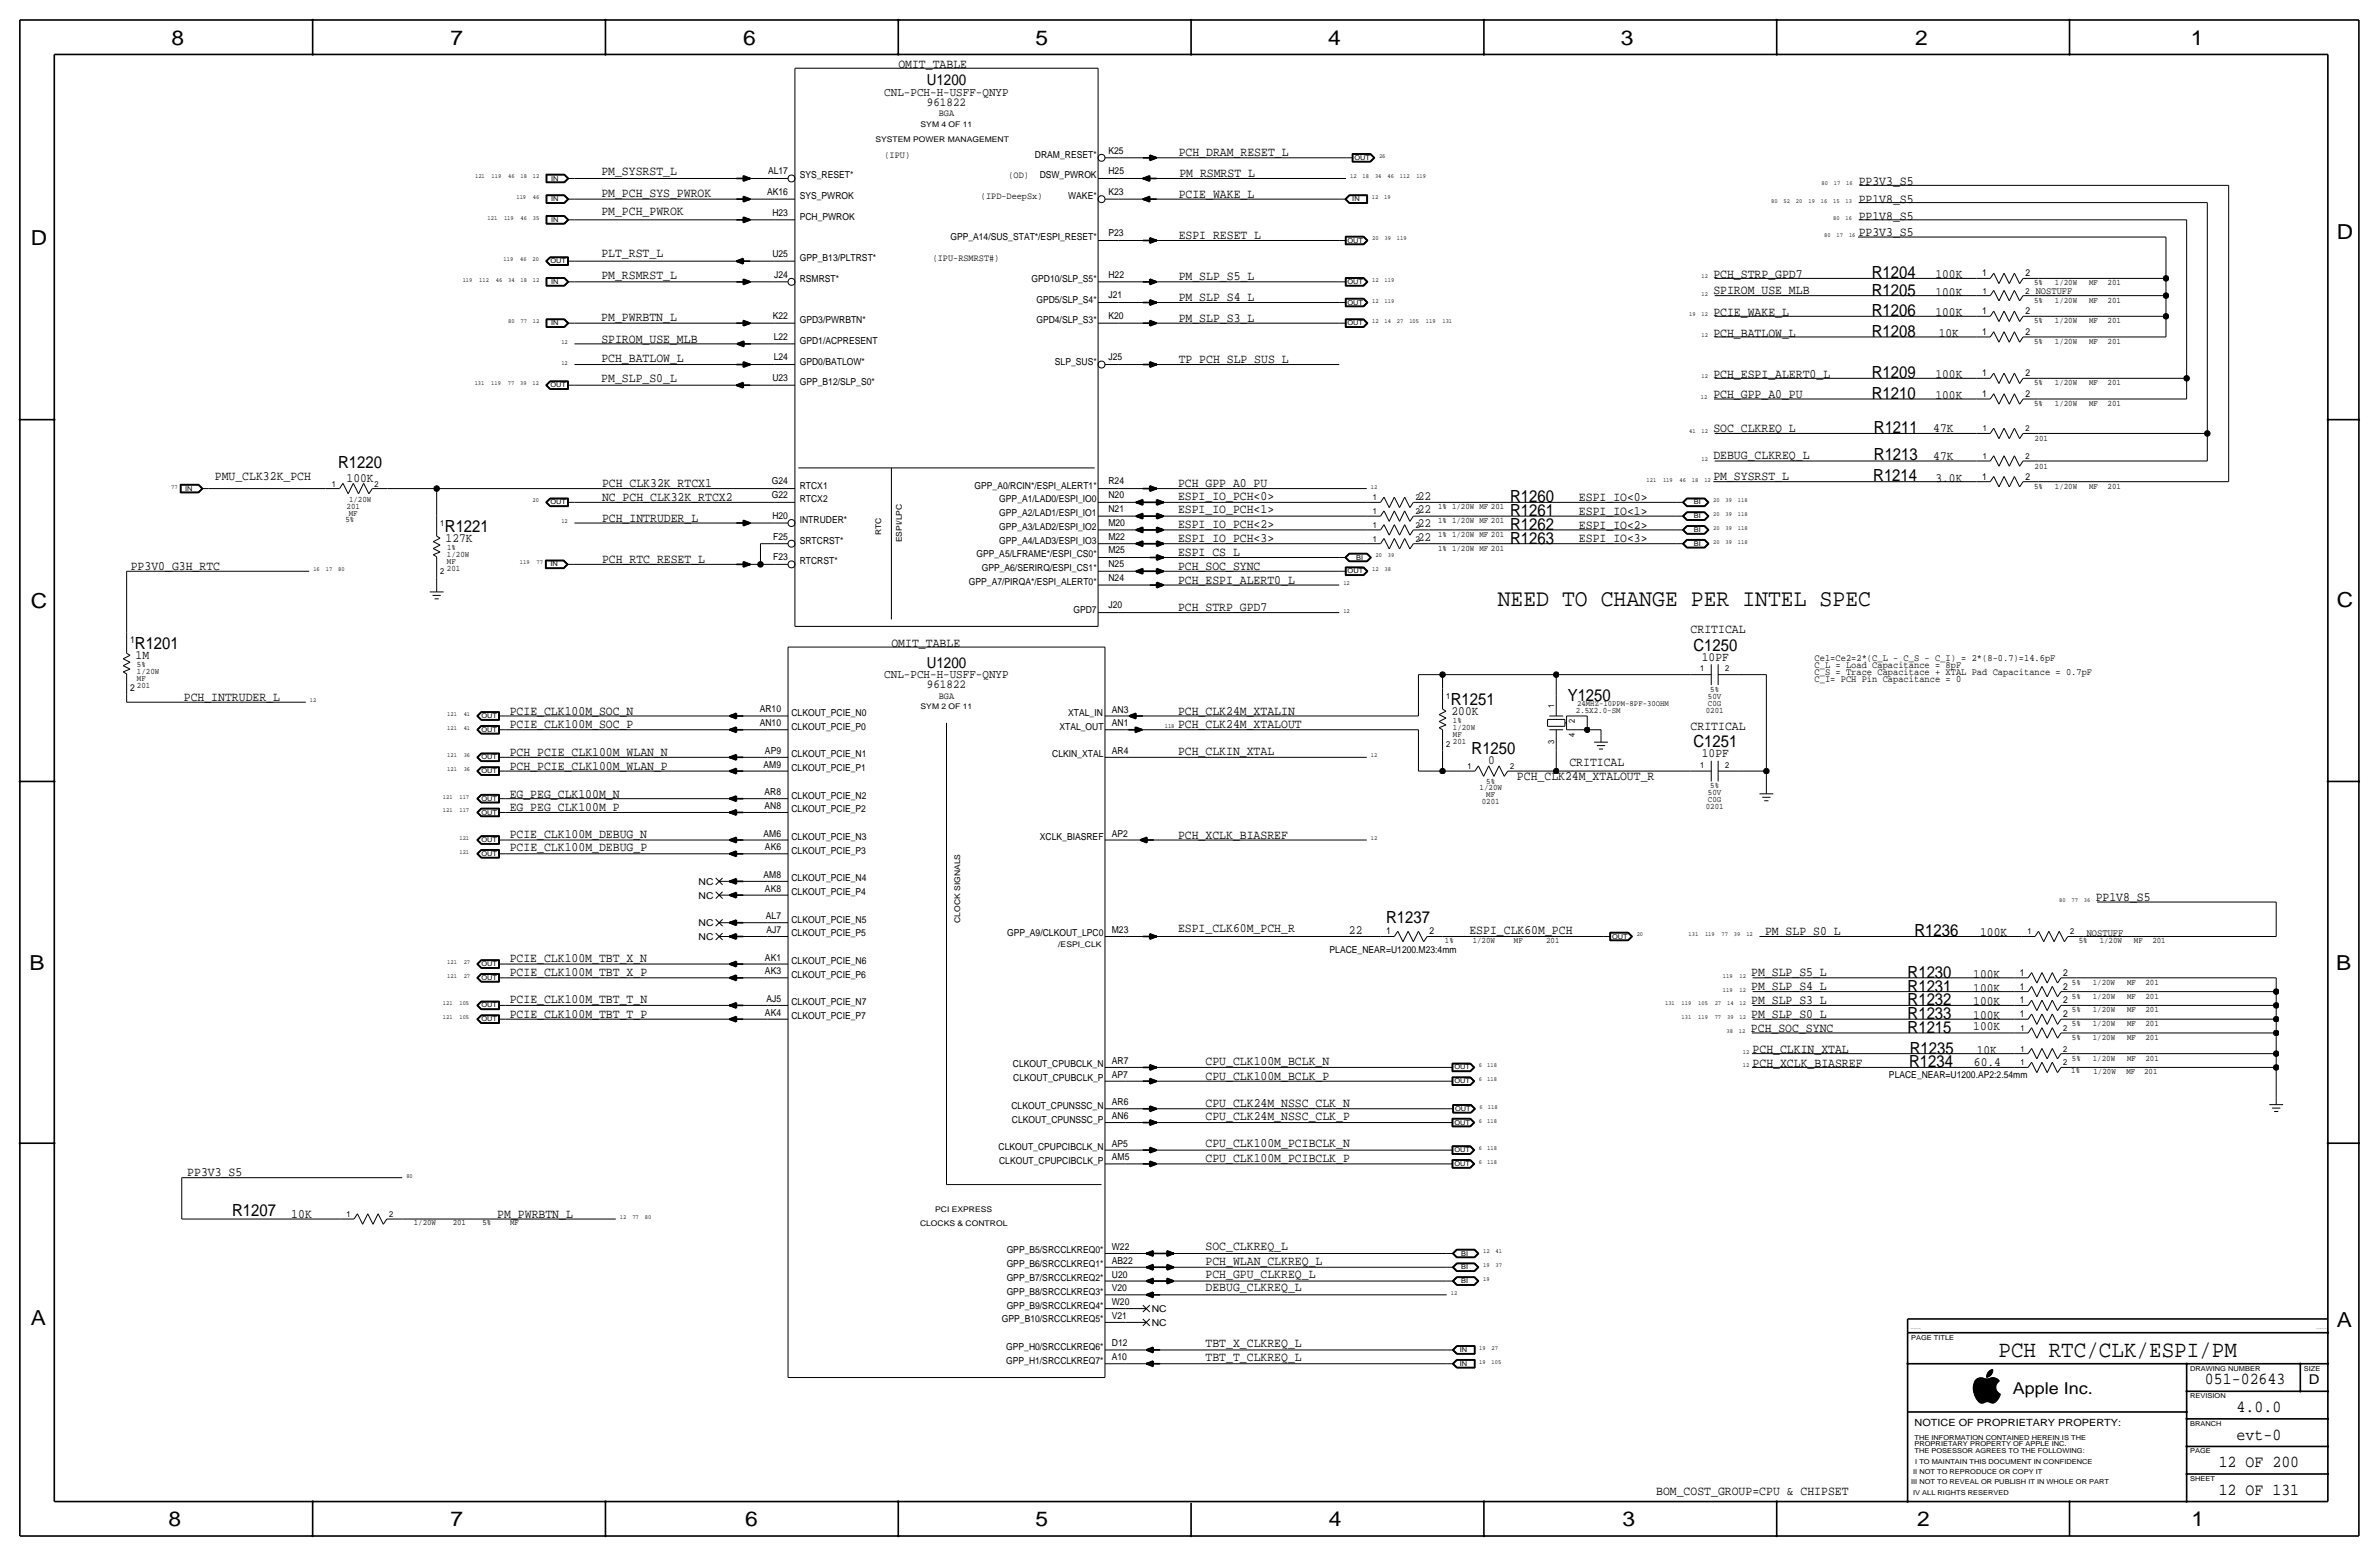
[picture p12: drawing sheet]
<svg xmlns="http://www.w3.org/2000/svg" width="877mm" height="574mm" viewBox="0 0 877 574" stroke-linecap="round" stroke-linejoin="round" font-family="sans-serif">
<defs><g id="words">
<text font-size="8.9" x="552.1" y="223.3">NEED TO CHANGE PER INTEL SPEC</text>
<text font-size="8.6" x="736.8" y="500.1">PCH RTC/CLK/ESPI/PM</text>
<g font-size="7.6">
<text x="63.2" y="16.5">8</text>
<text x="166.1" y="16.5">7</text>
<text x="274" y="16.5">6</text>
<text x="381.7" y="16.5">5</text>
<text x="489.7" y="16.5">4</text>
<text x="597.6" y="16.5">3</text>
<text x="706.1" y="16.5">2</text>
<text x="807.7" y="16.5">1</text>
<text x="861.5" y="88.1">D</text>
<text x="11.4" y="90.4">D</text>
<text x="11.4" y="224.3">C</text>
<text x="861.5" y="223.8">C</text>
<text x="10.8" y="357.6">B</text>
<text x="861.3" y="357.4">B</text>
<text x="11.3" y="488.4">A</text>
<text x="861.5" y="489.2">A</text>
<text x="62.2" y="562.6">8</text>
<text x="166" y="562.6">7</text>
<text x="274.8" y="562.6">6</text>
<text x="381.7" y="562.6">5</text>
<text x="489.9" y="562.6">4</text>
<text x="598.1" y="562.6">3</text>
<text x="706.8" y="562.6">2</text>
<text x="807.9" y="562.6">1</text>
</g>
<g font-size="6.2">
<text x="690.1" y="102.6">R1204</text>
<text x="690.1" y="109">R1205</text>
<text x="690.1" y="116.6">R1206</text>
<text x="690.1" y="124.2">R1208</text>
<text x="690.1" y="139.4">R1209</text>
<text x="690.1" y="147.1">R1210</text>
<text x="690.9" y="159.5">R1211</text>
<text x="124.7" y="172.5">R1220</text>
<text x="690.9" y="169.7">R1213</text>
<text x="690.6" y="177.3">R1214</text>
<text x="556.7" y="185.2">R1260</text>
<text x="556.7" y="190.2">R1261</text>
<text x="164" y="196.1">R1221</text>
<text x="556.7" y="195.3">R1262</text>
<text x="556.7" y="200.4">R1263</text>
<text x="49.7" y="239.3">R1201</text>
<text x="624.3" y="239.8">C1250</text>
<text x="534.9" y="259.8">R1251</text>
<text x="578" y="258.3">Y1250</text>
<text x="624.3" y="275.3">C1251</text>
<text x="542.5" y="277.9">R1250</text>
<text x="511" y="340.1">R1237</text>
<text x="705.8" y="345.2">R1236</text>
<text x="703.3" y="365.5">R1231</text>
<text x="703.3" y="360.4">R1230</text>
<text x="703.3" y="370.6">R1232</text>
<text x="703.3" y="375.7">R1233</text>
<text x="703.3" y="380.7">R1215</text>
<text x="704.1" y="388.4">R1235</text>
<text x="703.8" y="393.4">R1234</text>
<text x="85.6" y="448.1">R1207</text>
<text x="812.9" y="510.3">051-02643</text>
<text x="824.6" y="520.4">4.0.0</text>
<text x="824.6" y="530.6">evt-0</text>
<text x="818" y="540.8">12 OF 200</text>
<text x="818" y="550.9">12 OF 131</text>
</g>
<text font-size="6" x="742.1" y="513.9">Apple Inc.</text>
<g font-size="5.6">
<text x="341.6" y="31.5">U1200</text>
<text x="341.6" y="246.1">U1200</text>
</g>
<text font-size="5" x="851.2" y="510.3">D</text>
<g font-size="4.7">
<text x="331.2" y="25.1">OMIT_TABLE</text>
<text x="434.5" y="57.7">PCH_DRAM_RESET_L</text>
<text x="221.7" y="64.5">PM_SYSRST_L</text>
<text x="434.8" y="65.3">PM_RSMRST_L</text>
<text x="685.2" y="68.1">PP3V3_S5</text>
<text x="221.7" y="72.6">PM_PCH_SYS_PWROK</text>
<text x="434.5" y="72.9">PCIE_WAKE_L</text>
<text x="685.2" y="74.7">PP1V8_S5</text>
<text x="221.7" y="79.2">PM_PCH_PWROK</text>
<text x="685.2" y="81">PP1V8_S5</text>
<text x="434.5" y="88.1">ESPI_RESET_L</text>
<text x="685.2" y="86.9">PP3V3_S5</text>
<text x="221.7" y="94.7">PLT_RST_L</text>
<text x="221.7" y="102.9">PM_RSMRST_L</text>
<text x="434.5" y="103.4">PM_SLP_S5_L</text>
<text x="631.7" y="102.6">PCH_STRP_GPD7</text>
<text x="713.5" y="102.6">100K</text>
<text x="434.5" y="111">PM_SLP_S4_L</text>
<text x="631.7" y="108.4">SPIROM_USE_MLB</text>
<text x="713.5" y="109">100K</text>
<text x="221.7" y="118.4">PM_PWRBTN_L</text>
<text x="434.5" y="118.6">PM_SLP_S3_L</text>
<text x="631.7" y="116.3">PCIE_WAKE_L</text>
<text x="713.5" y="116.6">100K</text>
<text x="631.7" y="124.2">PCH_BATLOW_L</text>
<text x="714.8" y="124.2">10K</text>
<text x="221.7" y="126.5">SPIROM_USE_MLB</text>
<text x="221.7" y="133.3">PCH_BATLOW_L</text>
<text x="434.5" y="133.8">TP_PCH_SLP_SUS_L</text>
<text x="221.7" y="141">PM_SLP_S0_L</text>
<text x="631.7" y="139.3">PCH_ESPI_ALERT0_L</text>
<text x="713.5" y="139.4">100K</text>
<text x="631.7" y="146.7">PCH_GPP_A0_PU</text>
<text x="713.5" y="147.1">100K</text>
<text x="631.7" y="159.2">SOC_CLKREQ_L</text>
<text x="712.7" y="159.3">47K</text>
<text x="631.7" y="169.3">DEBUG_CLKREQ_L</text>
<text x="712.7" y="169.4">47K</text>
<text x="79.2" y="177">PMU_CLK32K_PCH</text>
<text x="127.8" y="177.5">100K</text>
<text x="222" y="179.6">PCH_CLK32K_RTCX1</text>
<text x="434.3" y="179.6">PCH_GPP_A0_PU</text>
<text x="631.7" y="177">PM_SYSRST_L</text>
<text x="713.5" y="177.5">3.0K</text>
<text x="221.9" y="184.7">NC_PCH_CLK32K_RTCX2</text>
<text x="434.3" y="184.2">ESPI_IO_PCH&lt;0&gt;</text>
<text x="522.7" y="184.2">22</text>
<text x="582.1" y="184.6">ESPI_IO&lt;0&gt;</text>
<text x="434.3" y="189.1">ESPI_IO_PCH&lt;1&gt;</text>
<text x="522.7" y="189.2">22</text>
<text x="582.1" y="189.7">ESPI_IO&lt;1&gt;</text>
<text x="222" y="192.3">PCH_INTRUDER_L</text>
<text x="434.3" y="194.5">ESPI_IO_PCH&lt;2&gt;</text>
<text x="522.7" y="194.3">22</text>
<text x="582.1" y="194.8">ESPI_IO&lt;2&gt;</text>
<text x="164.3" y="199.9">127K</text>
<text x="434.3" y="199.7">ESPI_IO_PCH&lt;3&gt;</text>
<text x="522.7" y="199.4">22</text>
<text x="582.1" y="199.9">ESPI_IO&lt;3&gt;</text>
<text x="222" y="207.5">PCH_RTC_RESET_L</text>
<text x="434.3" y="205">ESPI_CS_L</text>
<text x="48.2" y="210.1">PP3V0_G3H_RTC</text>
<text x="434.3" y="215.1">PCH_ESPI_ALERT0_L</text>
<text x="434.3" y="210">PCH_SOC_SYNC</text>
<text x="434.3" y="225.3">PCH_STRP_GPD7</text>
<text x="623.3" y="233.4">CRITICAL</text>
<text x="328.7" y="238.5">OMIT_TABLE</text>
<text x="50" y="243.1">1M</text>
<text x="627.4" y="243.6">10PF</text>
<text x="67.8" y="258.3">PCH_INTRUDER_L</text>
<text x="187.9" y="263.4">PCIE_CLK100M_SOC_N</text>
<text x="434.3" y="263.4">PCH_CLK24M_XTALIN</text>
<text x="535.1" y="263.7">200K</text>
<text x="187.9" y="268.5">PCIE_CLK100M_SOC_P</text>
<text x="434.3" y="268.2">PCH_CLK24M_XTALOUT</text>
<text x="623.3" y="269">CRITICAL</text>
<text x="187.9" y="278.8">PCH_PCIE_CLK100M_WLAN_N</text>
<text x="434.3" y="278.4">PCH_CLKIN_XTAL</text>
<text x="548.6" y="281.4">0</text>
<text x="627.4" y="279.1">10PF</text>
<text x="187.9" y="283.6">PCH_PCIE_CLK100M_WLAN_P</text>
<text x="559.3" y="287.5">PCH_CLK24M_XTALOUT_R</text>
<text x="578.6" y="282.4">CRITICAL</text>
<text x="187.9" y="294">EG_PEG_CLK100M_N</text>
<text x="187.9" y="298.9">EG_PEG_CLK100M_P</text>
<text x="187.9" y="309">PCIE_CLK100M_DEBUG_N</text>
<text x="434.3" y="309.4">PCH_XCLK_BIASREF</text>
<text x="187.9" y="313.7">PCIE_CLK100M_DEBUG_P</text>
<text x="772.6" y="332">PP1V8_S5</text>
<text x="434.3" y="343.6">ESPI_CLK60M_PCH_R</text>
<text x="497.3" y="344.2">22</text>
<text x="541.7" y="344.4">ESPI_CLK60M_PCH</text>
<text x="650.7" y="344.7">PM_SLP_S0_L</text>
<text x="730" y="345.2">100K</text>
<text x="187.9" y="354.5">PCIE_CLK100M_TBT_X_N</text>
<text x="187.9" y="359.9">PCIE_CLK100M_TBT_X_P</text>
<text x="645.6" y="359.9">PM_SLP_S5_L</text>
<text x="645.6" y="365">PM_SLP_S4_L</text>
<text x="727.5" y="365.5">100K</text>
<text x="727.5" y="360.4">100K</text>
<text x="187.9" y="369.9">PCIE_CLK100M_TBT_T_N</text>
<text x="645.6" y="370.1">PM_SLP_S3_L</text>
<text x="727.5" y="370.6">100K</text>
<text x="187.9" y="375.1">PCIE_CLK100M_TBT_T_P</text>
<text x="645.6" y="375.2">PM_SLP_S0_L</text>
<text x="727.5" y="375.7">100K</text>
<text x="645.5" y="380.2">PCH_SOC_SYNC</text>
<text x="727.5" y="379.5">100K</text>
<text x="646.1" y="388.1">PCH_CLKIN_XTAL</text>
<text x="728.7" y="388.4">10K</text>
<text x="444.5" y="392.4">CPU_CLK100M_BCLK_N</text>
<text x="646.1" y="393.2">PCH_XCLK_BIASREF</text>
<text x="727.8" y="392.9">60.4</text>
<text x="444.5" y="398">CPU_CLK100M_BCLK_P</text>
<text x="444.5" y="407.9">CPU_CLK24M_NSSC_CLK_N</text>
<text x="444.5" y="413">CPU_CLK24M_NSSC_CLK_P</text>
<text x="444.5" y="422.9">CPU_CLK100M_PCIBCLK_N</text>
<text x="444.5" y="428.2">CPU_CLK100M_PCIBCLK_P</text>
<text x="69" y="433.6">PP3V3_S5</text>
<text x="107.4" y="449.1">10K</text>
<text x="183.3" y="448.8">PM_PWRBTN_L</text>
<text x="444.5" y="460.7">SOC_CLKREQ_L</text>
<text x="444.5" y="466.3">PCH_WLAN_CLKREQ_L</text>
<text x="444.5" y="471.1">PCH_GPU_CLKREQ_L</text>
<text x="444.5" y="476">DEBUG_CLKREQ_L</text>
<text x="444.5" y="496.5">TBT_X_CLKREQ_L</text>
<text x="444.5" y="501.6">TBT_T_CLKREQ_L</text>
<text x="610.6" y="550.9">BOM_COST_GROUP=CPU &amp; CHIPSET</text>
</g>
<g font-size="4.5">
<text x="326" y="35.3">CNL-PCH-H-USFF-QNYP</text>
<text x="341.7" y="39.1">961822</text>
<text x="326" y="249.9">CNL-PCH-H-USFF-QNYP</text>
<text x="341.7" y="253.7">961822</text>
</g>
<text font-size="3.7" x="705.8" y="525.5">NOTICE OF PROPRIETARY PROPERTY:</text>
<g font-size="3.6">
<text x="750.5" y="108.5">NOSTUFF</text>
<text x="669" y="243.6">Ce1=Ce2=2*(C_L - C_S - C_I) = 2*(8-0.7)=14.6pF</text>
<text x="669" y="246.1">C_L = Load Capacitance = 8pF</text>
<text x="669" y="248.7">C_S = Trace Capacitace + XTAL Pad Capacitance = 0.7pF</text>
<text x="669" y="251.2">C_I= PCH Pin Capacitance = 0</text>
<text x="769.3" y="345.2">NOSTUFF</text>
</g>
<g font-size="3.5">
<text x="346.1" y="42.9">BGA</text>
<text x="326.1" y="58.2">(IPU)</text>
<text x="381.6" y="58.2">DRAM_RESET*</text>
<text x="408.6" y="56.6">K25</text>
<text x="283.2" y="64.3">AL17</text>
<text x="294.8" y="65.8">SYS_RESET*</text>
<text x="371.8" y="65.8">(OD)</text>
<text x="383.3" y="65.8">DSW_PWROK</text>
<text x="408.6" y="64.2">H25</text>
<text x="282.8" y="71.9">AK16</text>
<text x="408.6" y="71.9">K23</text>
<text x="294.8" y="73.4">SYS_PWROK</text>
<text x="361.6" y="73.4">(IPD-DeepSx)</text>
<text x="393.8" y="73.4">WAKE*</text>
<text x="284.7" y="79.5">H23</text>
<text x="294.8" y="81">PCH_PWROK</text>
<text x="350.4" y="88.6">GPP_A14/SUS_STAT*/ESPI_RESET*</text>
<text x="408.6" y="87.1">P23</text>
<text x="284.7" y="94.7">U25</text>
<text x="294.8" y="96.3">GPP_B13/PLTRST*</text>
<text x="343.9" y="96.3">(IPU-RSMRST#)</text>
<text x="730.7" y="101.9">1</text>
<text x="746.7" y="101.9">2</text>
<text x="285.4" y="102.4">J24</text>
<text x="294.8" y="103.9">RSMRST*</text>
<text x="380.3" y="103.9">GPD10/SLP_S5*</text>
<text x="408.6" y="102.3">H22</text>
<text x="382.1" y="111.5">GPD5/SLP_S4*</text>
<text x="408.6" y="110">J21</text>
<text x="284.9" y="117.6">K22</text>
<text x="294.8" y="119.1">GPD3/PWRBTN*</text>
<text x="382.1" y="119.1">GPD4/SLP_S3*</text>
<text x="408.6" y="117.6">K20</text>
<text x="730.7" y="115.8">1</text>
<text x="746.7" y="115.8">2</text>
<text x="285.3" y="125.2">L22</text>
<text x="730.7" y="123.4">1</text>
<text x="746.7" y="123.4">2</text>
<text x="294.8" y="126.7">GPD1/ACPRESENT</text>
<text x="285.3" y="132.8">L24</text>
<text x="294.8" y="134.4">GPD0/BATLOW*</text>
<text x="388.9" y="134.4">SLP_SUS*</text>
<text x="408.6" y="132.8">J25</text>
<text x="284.7" y="140.5">U23</text>
<text x="294.8" y="142">GPP_B12/SLP_S0*</text>
<text x="730.7" y="138.7">1</text>
<text x="746.7" y="138.7">2</text>
<text x="730.7" y="146.3">1</text>
<text x="746.7" y="146.3">2</text>
<text x="284.6" y="178.6">G24</text>
<text x="408.6" y="178.5">R24</text>
<text x="730.7" y="176.8">1</text>
<text x="746.7" y="176.8">2</text>
<text x="284.6" y="183.6">G22</text>
<text x="294.8" y="180.1">RTCX1</text>
<text x="294.8" y="185.2">RTCX2</text>
<text x="359.3" y="180.1">GPP_A0/RCIN*/ESPI_ALERT1*</text>
<text x="368.4" y="185.2">GPP_A1/LAD0/ESPI_IO0</text>
<text x="408.6" y="183.6">N20</text>
<text x="284.7" y="191.3">H20</text>
<text x="368.4" y="190.2">GPP_A2/LAD1/ESPI_IO1</text>
<text x="408.6" y="188.7">N21</text>
<text x="294.8" y="192.8">INTRUDER*</text>
<text x="368.4" y="195.3">GPP_A3/LAD2/ESPI_IO2</text>
<text x="408.6" y="193.8">M20</text>
<text x="285.1" y="198.9">F25</text>
<text x="294.8" y="200.4">SRTCRST*</text>
<text x="368.4" y="200.4">GPP_A4/LAD3/ESPI_IO3</text>
<text x="408.6" y="204">M25</text>
<text x="408.6" y="198.9">M22</text>
<text x="285.1" y="206.5">F23</text>
<text x="294.8" y="208">RTCRST*</text>
<text x="360" y="205.5">GPP_A5/LFRAME*/ESPI_CS0*</text>
<text x="408.6" y="209">N25</text>
<text x="357.2" y="215.6">GPP_A7/PIRQA*/ESPI_ALERT0*</text>
<text x="361.9" y="210.6">GPP_A6/SERIRQ/ESPI_CS1*</text>
<text x="408.6" y="214.1">N24</text>
<text x="395.7" y="225.8">GPD7</text>
<text x="408.6" y="224.3">J20</text>
<text x="48" y="237">1</text>
<text x="48" y="254.8">2</text>
<text x="346.1" y="257.6">BGA</text>
<text x="280.1" y="262.6">AR10</text>
<text x="291.8" y="263.9">CLKOUT_PCIE_N0</text>
<text x="393.8" y="263.9">XTAL_IN</text>
<text x="409.9" y="262.6">AN3</text>
<text x="280.1" y="267.7">AN10</text>
<text x="291.8" y="269">CLKOUT_PCIE_P0</text>
<text x="390.6" y="269">XTAL_OUT</text>
<text x="409.9" y="267.7">AN1</text>
<text x="282" y="277.9">AP9</text>
<text x="291.8" y="279.1">CLKOUT_PCIE_N1</text>
<text x="387.9" y="279.1">CLKIN_XTAL</text>
<text x="409.9" y="277.9">AR4</text>
<text x="281.5" y="282.9">AM9</text>
<text x="291.8" y="284.2">CLKOUT_PCIE_P1</text>
<text x="281.9" y="293.1">AR8</text>
<text x="281.9" y="298.2">AN8</text>
<text x="291.8" y="299.5">CLKOUT_PCIE_P2</text>
<text x="291.8" y="294.4">CLKOUT_PCIE_N2</text>
<text x="281.5" y="308.3">AM6</text>
<text x="291.8" y="309.6">CLKOUT_PCIE_N3</text>
<text x="383.4" y="309.6">XCLK_BIASREF</text>
<text x="409.9" y="308.4">AP2</text>
<text x="282" y="313.4">AK6</text>
<text x="291.8" y="314.7">CLKOUT_PCIE_P3</text>
<text x="281.5" y="323.6">AM8</text>
<text x="257.6" y="326.1">NC</text>
<text x="282" y="328.7">AK8</text>
<text x="291.8" y="329.9">CLKOUT_PCIE_P4</text>
<text x="291.8" y="324.9">CLKOUT_PCIE_N4</text>
<text x="257.6" y="331.2">NC</text>
<text x="257.6" y="341.4">NC</text>
<text x="282.4" y="338.8">AL7</text>
<text x="291.8" y="340.1">CLKOUT_PCIE_N5</text>
<text x="257.6" y="346.5">NC</text>
<text x="282.6" y="343.9">AJ7</text>
<text x="291.8" y="345.2">CLKOUT_PCIE_P5</text>
<text x="371.3" y="345.2">GPP_A9/CLKOUT_LPC0</text>
<text x="409.9" y="343.9">M23</text>
<text x="511" y="344.4">1</text>
<text x="527" y="344.4">2</text>
<text x="490.2" y="351.3">PLACE_NEAR=U1200.M23:4mm</text>
<text x="282" y="359.1">AK3</text>
<text x="282" y="354.1">AK1</text>
<text x="291.8" y="355.3">CLKOUT_PCIE_N6</text>
<text x="744.7" y="359.7">1</text>
<text x="760.7" y="359.7">2</text>
<text x="291.8" y="360.4">CLKOUT_PCIE_P6</text>
<text x="744.7" y="364.7">1</text>
<text x="760.7" y="364.7">2</text>
<text x="282.6" y="369.3">AJ5</text>
<text x="291.8" y="370.6">CLKOUT_PCIE_N7</text>
<text x="744.7" y="369.8">1</text>
<text x="760.7" y="369.8">2</text>
<text x="282" y="374.4">AK4</text>
<text x="291.8" y="375.7">CLKOUT_PCIE_P7</text>
<text x="744.7" y="374.9">1</text>
<text x="760.7" y="374.9">2</text>
<text x="373.4" y="393.4">CLKOUT_CPUBCLK_N</text>
<text x="409.9" y="392.2">AR7</text>
<text x="373.6" y="398.5">CLKOUT_CPUBCLK_P</text>
<text x="409.9" y="397.2">AP7</text>
<text x="696.4" y="397.3">PLACE_NEAR=U1200.AP2:2.54mm</text>
<text x="409.9" y="407.4">AR6</text>
<text x="372.9" y="408.7">CLKOUT_CPUNSSC_N</text>
<text x="373.1" y="413.8">CLKOUT_CPUNSSC_P</text>
<text x="409.9" y="412.5">AN6</text>
<text x="368.2" y="423.9">CLKOUT_CPUPCIBCLK_N</text>
<text x="409.9" y="422.7">AP5</text>
<text x="368.3" y="429">CLKOUT_CPUPCIBCLK_P</text>
<text x="409.9" y="427.7">AM5</text>
<text x="409.9" y="460.7">W22</text>
<text x="371.1" y="462">GPP_B5/SRCCLKREQ0*</text>
<text x="371.1" y="467.1">GPP_B6/SRCCLKREQ1*</text>
<text x="409.9" y="465.8">AB22</text>
<text x="371.1" y="472.2">GPP_B7/SRCCLKREQ2*</text>
<text x="409.9" y="470.9">U20</text>
<text x="371.1" y="477.3">GPP_B8/SRCCLKREQ3*</text>
<text x="409.9" y="476">V20</text>
<text x="371.1" y="482.3">GPP_B9/SRCCLKREQ4*</text>
<text x="409.9" y="481.1">W20</text>
<text x="424.6" y="483.6">NC</text>
<text x="369.4" y="487.4">GPP_B10/SRCCLKREQ5*</text>
<text x="409.9" y="486.2">V21</text>
<text x="424.6" y="488.7">NC</text>
<text x="371" y="497.6">GPP_H0/SRCCLKREQ6*</text>
<text x="409.9" y="496.3">D12</text>
<text x="371" y="502.7">GPP_H1/SRCCLKREQ7*</text>
<text x="409.9" y="501.4">A10</text>
</g>
<g font-size="3.1">
<text x="749.9" y="105.2">5%</text>
<text x="757.6" y="105.2">1/20W</text>
<text x="770.2" y="105.2">MF</text>
<text x="777" y="105.2">201</text>
<text x="731" y="108.2">1</text>
<text x="746.7" y="108.2">2</text>
<text x="749.9" y="111.5">5%</text>
<text x="757.6" y="111.5">1/20W</text>
<text x="770.2" y="111.5">MF</text>
<text x="777" y="111.5">201</text>
<text x="749.9" y="119.1">5%</text>
<text x="757.6" y="119.1">1/20W</text>
<text x="770.2" y="119.1">MF</text>
<text x="777" y="119.1">201</text>
<text x="749.9" y="126.7">5%</text>
<text x="757.6" y="126.7">1/20W</text>
<text x="770.2" y="126.7">MF</text>
<text x="777" y="126.7">201</text>
<text x="749.9" y="142">5%</text>
<text x="757.6" y="142">1/20W</text>
<text x="770.2" y="142">MF</text>
<text x="777" y="142">201</text>
<text x="749.9" y="149.6">5%</text>
<text x="757.6" y="149.6">1/20W</text>
<text x="770.2" y="149.6">MF</text>
<text x="777" y="149.6">201</text>
<text x="731" y="159">1</text>
<text x="746.7" y="159">2</text>
<text x="750.1" y="162.6">201</text>
<text x="731" y="169.2">1</text>
<text x="746.7" y="169.2">2</text>
<text x="750.1" y="172.7">201</text>
<text x="122.4" y="179.3">1</text>
<text x="138.1" y="179.3">2</text>
<text x="128.7" y="185.2">1/20W</text>
<text x="506.2" y="184.4">1</text>
<text x="521.9" y="184.4">2</text>
<text x="749.9" y="180.1">5%</text>
<text x="757.6" y="180.1">1/20W</text>
<text x="770.2" y="180.1">MF</text>
<text x="777" y="180.1">201</text>
<text x="127.8" y="187.7">201</text>
<text x="128.6" y="190.2">MF</text>
<text x="506.2" y="189.5">1</text>
<text x="521.9" y="189.5">2</text>
<text x="530.2" y="187.7">1% 1/20W MF 201</text>
<text x="127.3" y="192.5">5%</text>
<text x="162.3" y="193.8">1</text>
<text x="506.2" y="194.6">1</text>
<text x="521.9" y="194.6">2</text>
<text x="530.2" y="197.9">1% 1/20W MF 201</text>
<text x="530.2" y="192.8">1% 1/20W MF 201</text>
<text x="164.8" y="202.7">1%</text>
<text x="506.2" y="199.6">1</text>
<text x="521.9" y="199.6">2</text>
<text x="530.2" y="202.9">1% 1/20W MF 201</text>
<text x="164.8" y="205.2">1/20W</text>
<text x="164.8" y="207.8">MF</text>
<text x="162.3" y="211.6">2</text>
<text x="164.8" y="210.3">201</text>
<text x="50.5" y="245.9">5%</text>
<text x="50.5" y="248.4">1/20W</text>
<text x="50.5" y="251">MF</text>
<text x="626.8" y="247.4">1</text>
<text x="636" y="247.4">2</text>
<text x="50.5" y="253.5">201</text>
<text x="533.1" y="257.6">1</text>
<text x="629.7" y="257.6">50V</text>
<text x="630.5" y="255">5%</text>
<text x="573" y="261.1" transform="rotate(-90 573 261.1)">1</text>
<text x="581" y="262.9">2.5X2.0-SM</text>
<text x="628.9" y="262.6">0201</text>
<text x="629.7" y="260.1">C0G</text>
<text x="535.6" y="266.4">1%</text>
<text x="535.6" y="269">1/20W</text>
<text x="580.6" y="266.4" transform="rotate(-90 580.6 266.4)">2</text>
<text x="533.1" y="275.3">2</text>
<text x="535.6" y="274.1">201</text>
<text x="535.6" y="271.5">MF</text>
<text x="573" y="274.3" transform="rotate(-90 573 274.3)">3</text>
<text x="580.6" y="271.5" transform="rotate(-90 580.6 271.5)">4</text>
<text x="541" y="283.5">1</text>
<text x="556.7" y="283.5">2</text>
<text x="626.8" y="283">1</text>
<text x="636" y="283">2</text>
<text x="545.5" y="291.3">1/20W</text>
<text x="548" y="293.9">MF</text>
<text x="548" y="288.8">5%</text>
<text x="629.7" y="293.1">50V</text>
<text x="630.5" y="290.6">5%</text>
<text x="546.3" y="296.4">0201</text>
<text x="628.9" y="298.2">0201</text>
<text x="629.7" y="295.7">C0G</text>
<text x="532.7" y="347.7">1%</text>
<text x="542.9" y="347.7">1/20W</text>
<text x="558.1" y="347.7">MF</text>
<text x="570" y="347.7">201</text>
<text x="747.5" y="344.4">1</text>
<text x="763.2" y="344.4">2</text>
<text x="766.4" y="347.7">5%</text>
<text x="774.1" y="347.7">1/20W</text>
<text x="786.7" y="347.7">MF</text>
<text x="793.5" y="347.7">201</text>
<text x="763.9" y="363">5%</text>
<text x="771.5" y="363">1/20W</text>
<text x="784.2" y="363">MF</text>
<text x="791" y="363">201</text>
<text x="763.9" y="368">5%</text>
<text x="771.5" y="368">1/20W</text>
<text x="784.2" y="368">MF</text>
<text x="791" y="368">201</text>
<text x="763.9" y="373.1">5%</text>
<text x="771.5" y="373.1">1/20W</text>
<text x="784.2" y="373.1">MF</text>
<text x="791" y="373.1">201</text>
<text x="744.9" y="380">1</text>
<text x="760.7" y="380">2</text>
<text x="763.9" y="383.3">5%</text>
<text x="763.9" y="378.2">5%</text>
<text x="771.5" y="378.2">1/20W</text>
<text x="771.5" y="383.3">1/20W</text>
<text x="784.2" y="383.3">MF</text>
<text x="784.2" y="378.2">MF</text>
<text x="791" y="383.3">201</text>
<text x="791" y="378.2">201</text>
<text x="744.9" y="387.6">1</text>
<text x="760.7" y="387.6">2</text>
<text x="744.9" y="392.7">1</text>
<text x="760.7" y="392.7">2</text>
<text x="763.6" y="395.5">1%</text>
<text x="763.9" y="390.9">5%</text>
<text x="771.5" y="390.9">1/20W</text>
<text x="771.8" y="395.7">1/20W</text>
<text x="783.9" y="395.7">MF</text>
<text x="784.2" y="390.9">MF</text>
<text x="790.5" y="395.7">201</text>
<text x="791" y="390.9">201</text>
<text x="127.7" y="448.6">1</text>
<text x="143.5" y="448.6">2</text>
<text x="152.5" y="451.4">1/20W</text>
<text x="166.9" y="451.4">201</text>
<text x="177.9" y="451.4">5%</text>
<text x="188" y="451.4">MF</text>
</g>
<text font-size="3" x="581.5" y="260.4">24MHZ-10PPM-8PF-30OHM</text>
<g font-size="2.9">
<text x="339.4" y="46.7">SYM 4 OF 11</text>
<text x="322.8" y="52.3">SYSTEM POWER MANAGEMENT</text>
<text x="324.8" y="197.3" transform="rotate(-90 324.8 197.3)">RTC</text>
<text x="332.4" y="199.9" transform="rotate(-90 332.4 199.9)">ESPI/LPC</text>
<text x="339.4" y="261.4">SYM 2 OF 11</text>
<text x="354" y="340.1" transform="rotate(-90 354 340.1)">CLOCK SIGNALS</text>
<text x="390.2" y="349">/ESPI_CLK</text>
<text x="344.8" y="446.8">PCI EXPRESS</text>
<text x="339.2" y="451.9">CLOCKS &amp; CONTROL</text>
</g>
<g font-size="2.5">
<text x="499.3" y="58.9">OUT</text>
<text x="203.1" y="66.5">IN</text>
<text x="203.1" y="74.2">IN</text>
<text x="498.6" y="74.2">IN</text>
<text x="203.1" y="81.8">IN</text>
<text x="496.8" y="89.4">OUT</text>
<text x="202.9" y="97">OUT</text>
<text x="203.1" y="104.6">IN</text>
<text x="496.8" y="104.6">OUT</text>
<text x="496.8" y="112.3">OUT</text>
<text x="203.1" y="119.9">IN</text>
<text x="496.8" y="119.9">OUT</text>
<text x="202.9" y="142.7">OUT</text>
<text x="68.3" y="180.8">IN</text>
<text x="202.9" y="185.9">OUT</text>
<text x="624.5" y="185.9">BI</text>
<text x="624.5" y="191">BI</text>
<text x="624.5" y="196.1">BI</text>
<text x="624.5" y="201.2">BI</text>
<text x="202.9" y="208.8">IN</text>
<text x="500" y="206.2">BI</text>
<text x="496.8" y="211.3">OUT</text>
<text x="177.5" y="269.7">OUT</text>
<text x="177.5" y="264.7">OUT</text>
<text x="177.5" y="279.9">OUT</text>
<text x="177.5" y="285">OUT</text>
<text x="177.5" y="295.1">OUT</text>
<text x="177.5" y="300.2">OUT</text>
<text x="177.5" y="310.4">OUT</text>
<text x="177.5" y="315.5">OUT</text>
<text x="594.3" y="345.9">OUT</text>
<text x="177.5" y="356.1">OUT</text>
<text x="177.5" y="361.2">OUT</text>
<text x="177.5" y="371.3">OUT</text>
<text x="177.5" y="376.4">OUT</text>
<text x="536.2" y="394.2">OUT</text>
<text x="536.2" y="399.3">OUT</text>
<text x="536.4" y="409.4">OUT</text>
<text x="536.2" y="414.5">OUT</text>
<text x="536.2" y="424.7">OUT</text>
<text x="536.2" y="429.8">OUT</text>
<text x="538.7" y="467.9">BI</text>
<text x="538.7" y="462.8">BI</text>
<text x="538.7" y="472.9">BI</text>
<text x="704.5" y="493.8">PAGE TITLE</text>
<text x="538.2" y="503.4">IN</text>
<text x="538.2" y="498.3">IN</text>
<text x="807.4" y="505.2">DRAWING NUMBER</text>
<text x="849.3" y="505.2">SIZE</text>
<text x="807.4" y="515.4">REVISION</text>
<text x="807.4" y="525.5">BRANCH</text>
<text x="705.8" y="533.1">PROPRIETARY PROPERTY OF APPLE INC.</text>
<text x="705.8" y="530.6">THE INFORMATION CONTAINED HEREIN IS THE</text>
<text x="705.8" y="535.7">THE POSESSOR AGREES TO THE FOLLOWING:</text>
<text x="706.1" y="539.5">I TO MAINTAIN THIS DOCUMENT IN CONFIDENCE</text>
<text x="807.4" y="535.7">PAGE</text>
<text x="705.3" y="543.3">II NOT TO REPRODUCE OR COPY IT</text>
<text x="807.4" y="545.8">SHEET</text>
<text x="704.5" y="547.1">III NOT TO REVEAL OR PUBLISH IT IN WHOLE OR PART</text>
<text x="705.3" y="550.9">IV ALL RIGHTS RESERVED</text>
</g>
<g font-size="2.3">
<text x="508.4" y="58.2">26</text>
<text x="175.2" y="65.8">121</text>
<text x="181.3" y="65.8">119</text>
<text x="187.3" y="65.8">46</text>
<text x="191.9" y="65.8">18</text>
<text x="196.5" y="65.8">12</text>
<text x="497.8" y="65.8">12</text>
<text x="502.4" y="65.8">18</text>
<text x="506.9" y="65.8">34</text>
<text x="511.5" y="65.8">46</text>
<text x="516.1" y="65.8">112</text>
<text x="522.2" y="65.8">119</text>
<text x="671.5" y="68.3">80</text>
<text x="676.1" y="68.3">17</text>
<text x="680.7" y="68.3">16</text>
<text x="190.4" y="73.4">119</text>
<text x="196.5" y="73.4">46</text>
<text x="505.7" y="73.4">12</text>
<text x="510.3" y="73.4">19</text>
<text x="653" y="74.7">80</text>
<text x="657.6" y="74.7">52</text>
<text x="662.1" y="74.7">20</text>
<text x="666.7" y="74.7">19</text>
<text x="671.3" y="74.7">16</text>
<text x="675.8" y="74.7">15</text>
<text x="680.4" y="74.7">13</text>
<text x="179.7" y="81">121</text>
<text x="185.8" y="81">119</text>
<text x="191.9" y="81">46</text>
<text x="196.5" y="81">35</text>
<text x="675.8" y="81">80</text>
<text x="680.4" y="81">16</text>
<text x="505.9" y="88.6">20</text>
<text x="510.4" y="88.6">39</text>
<text x="515" y="88.6">119</text>
<text x="672.5" y="87.4">80</text>
<text x="677.1" y="87.4">17</text>
<text x="681.7" y="87.4">16</text>
<text x="185.7" y="96.3">119</text>
<text x="191.8" y="96.3">46</text>
<text x="196.3" y="96.3">20</text>
<text x="170.6" y="103.9">119</text>
<text x="176.7" y="103.9">112</text>
<text x="182.8" y="103.9">46</text>
<text x="187.3" y="103.9">34</text>
<text x="191.9" y="103.9">18</text>
<text x="196.5" y="103.9">12</text>
<text x="505.9" y="103.9">12</text>
<text x="510.4" y="103.9">119</text>
<text x="627.3" y="102.6">12</text>
<text x="505.9" y="111.5">12</text>
<text x="510.4" y="111.5">119</text>
<text x="627.3" y="109">12</text>
<text x="187.4" y="119.1">80</text>
<text x="191.9" y="119.1">77</text>
<text x="196.5" y="119.1">12</text>
<text x="505.9" y="119.1">12</text>
<text x="510.4" y="119.1">14</text>
<text x="515" y="119.1">27</text>
<text x="519.6" y="119.1">105</text>
<text x="525.7" y="119.1">119</text>
<text x="531.8" y="119.1">131</text>
<text x="622.8" y="116.6">19</text>
<text x="627.3" y="116.6">12</text>
<text x="627.3" y="124.2">12</text>
<text x="207" y="126.7">12</text>
<text x="207" y="134.4">12</text>
<text x="175" y="142">131</text>
<text x="181.1" y="142">119</text>
<text x="187.2" y="142">77</text>
<text x="191.8" y="142">39</text>
<text x="196.3" y="142">12</text>
<text x="627.3" y="139.4">12</text>
<text x="627.1" y="147.1">12</text>
<text x="622.8" y="159.8">41</text>
<text x="627.3" y="159.8">12</text>
<text x="627.3" y="169.9">12</text>
<text x="607" y="177.5">121</text>
<text x="613.1" y="177.5">119</text>
<text x="619.2" y="177.5">46</text>
<text x="623.8" y="177.5">18</text>
<text x="628.3" y="177.5">12</text>
<text x="63.1" y="180.1">77</text>
<text x="196.3" y="185.2">20</text>
<text x="505.4" y="180.1">12</text>
<text x="631.6" y="185.2">20</text>
<text x="636.2" y="185.2">39</text>
<text x="640.7" y="185.2">118</text>
<text x="631.6" y="190.2">20</text>
<text x="636.2" y="190.2">39</text>
<text x="640.7" y="190.2">118</text>
<text x="207" y="192.8">12</text>
<text x="631.6" y="195.3">20</text>
<text x="636.2" y="195.3">39</text>
<text x="640.7" y="195.3">118</text>
<text x="631.6" y="200.4">20</text>
<text x="636.2" y="200.4">39</text>
<text x="640.7" y="200.4">118</text>
<text x="191.7" y="208">119</text>
<text x="197.8" y="208">77</text>
<text x="507.1" y="205.5">20</text>
<text x="511.7" y="205.5">39</text>
<text x="115.5" y="210.6">16</text>
<text x="120.1" y="210.6">17</text>
<text x="124.7" y="210.6">80</text>
<text x="495.2" y="215.6">12</text>
<text x="505.9" y="210.6">12</text>
<text x="510.4" y="210.6">38</text>
<text x="495.2" y="225.8">12</text>
<text x="114.2" y="258.8">12</text>
<text x="164.8" y="263.9">121</text>
<text x="170.9" y="263.9">41</text>
<text x="164.8" y="269">121</text>
<text x="170.9" y="269">41</text>
<text x="429.4" y="268.2">118</text>
<text x="164.8" y="279.1">121</text>
<text x="170.9" y="279.1">36</text>
<text x="505.4" y="279.1">12</text>
<text x="164.8" y="284.2">121</text>
<text x="170.9" y="284.2">36</text>
<text x="163.3" y="299.5">121</text>
<text x="163.3" y="294.4">121</text>
<text x="169.4" y="299.5">117</text>
<text x="169.4" y="294.4">117</text>
<text x="169.4" y="309.6">121</text>
<text x="505.4" y="309.6">12</text>
<text x="169.4" y="314.7">121</text>
<text x="759.2" y="332.5">80</text>
<text x="763.7" y="332.5">77</text>
<text x="768.3" y="332.5">36</text>
<text x="603.4" y="345.2">20</text>
<text x="622.5" y="345.2">131</text>
<text x="628.6" y="345.2">119</text>
<text x="634.7" y="345.2">77</text>
<text x="639.3" y="345.2">39</text>
<text x="643.8" y="345.2">12</text>
<text x="164.8" y="355.3">121</text>
<text x="170.9" y="355.3">27</text>
<text x="164.8" y="360.4">121</text>
<text x="170.9" y="360.4">27</text>
<text x="635.2" y="360.4">119</text>
<text x="635.2" y="365.5">119</text>
<text x="641.3" y="360.4">12</text>
<text x="641.3" y="365.5">12</text>
<text x="163.3" y="370.6">121</text>
<text x="169.4" y="370.6">105</text>
<text x="613.9" y="370.6">131</text>
<text x="620" y="370.6">119</text>
<text x="626.1" y="370.6">105</text>
<text x="632.2" y="370.6">27</text>
<text x="636.7" y="370.6">14</text>
<text x="641.3" y="370.6">12</text>
<text x="163.3" y="375.7">121</text>
<text x="169.4" y="375.7">105</text>
<text x="620" y="375.7">131</text>
<text x="626.1" y="375.7">119</text>
<text x="632.2" y="375.7">77</text>
<text x="636.7" y="375.7">39</text>
<text x="641.3" y="375.7">12</text>
<text x="636.5" y="380.7">38</text>
<text x="641" y="380.7">12</text>
<text x="642.6" y="388.4">12</text>
<text x="545.2" y="393.4">6</text>
<text x="548.3" y="393.4">118</text>
<text x="642.6" y="393.4">12</text>
<text x="545.2" y="398.5">6</text>
<text x="548.3" y="398.5">118</text>
<text x="545.2" y="413.8">6</text>
<text x="545.5" y="408.7">6</text>
<text x="548.3" y="413.8">118</text>
<text x="548.5" y="408.7">118</text>
<text x="545.2" y="423.9">6</text>
<text x="548.3" y="423.9">118</text>
<text x="545.2" y="429">6</text>
<text x="548.3" y="429">118</text>
<text x="149.8" y="434.1">80</text>
<text x="228.5" y="449.3">12</text>
<text x="233.1" y="449.3">77</text>
<text x="237.7" y="449.3">80</text>
<text x="546.8" y="467.1">19</text>
<text x="546.8" y="462">12</text>
<text x="551.3" y="467.1">37</text>
<text x="551.3" y="462">41</text>
<text x="546.8" y="472.2">19</text>
<text x="534.9" y="477.3">12</text>
<text x="545.3" y="497.6">19</text>
<text x="549.9" y="497.6">27</text>
<text x="545.3" y="502.7">19</text>
<text x="549.9" y="502.7">105</text>
</g>
<g font-size=".4">
<text x="704.5" y="490">SYNC_MASTER=ZIFENG</text>
<text x="853.9" y="490">SYNC_DATE=05/18/2017</text>
</g>
</g></defs>
<g fill="none" stroke="#000" stroke-width=".37">
<path d="M293.1 25.1h111.7zM293.1 25.1v205.8zM404.8 25.1v205.8zM407.4 58.2h5zM412.4 58.2h83.9zM496.3 58.2h2.5zM498.5 59.7h6.8zM498.5 56.6v3.1zM498.5 56.6h6.8zM498.6 56.7v2.9zM498.6 59.6h6.7zM498.6 56.7h6.7z"/>
<path d="M498.7 56.8v2.7zM498.7 59.5h6.5zM498.7 56.8h6.5zM498.8 56.9h6.4zM498.8 56.9v2.5zM498.8 59.4h6.4zM505.2 56.9l1.2 1.3zM505.2 59.5l1.4-1.3zM505.2 56.8l1.4 1.4zM505.3 59.6l1.4-1.4zM505.3 56.7l1.4 1.5zM505.3 56.6l1.6 1.6z"/>
<path d="M505.3 59.7l1.6-1.5zM506.4 58.2l-1.2 1.2zM201.3 79.5v3.1zM201.3 71.8v3.2zM201.3 75h6.8zM201.3 64.2v3.2zM201.3 67.4h6.8zM201.3 79.5h6.8zM201.3 71.8h6.8zM201.3 64.2h6.8zM201.4 79.6h6.7zM201.4 71.9h6.7z"/>
<path d="M201.4 64.3h6.7zM201.4 79.6v2.9zM201.4 71.9v3zM201.4 74.9h6.7zM201.4 64.3v3zM201.4 67.3h6.7zM201.5 79.7v2.7zM201.5 72v2.8zM201.5 74.8h6.5zM201.5 64.4v2.8zM201.5 67.2h6.5zM201.5 79.7h6.5z"/>
<path d="M201.5 72h6.5zM201.5 64.4h6.5zM201.6 79.8h6.4zM201.6 79.8v2.5zM201.6 72.1h6.4zM201.6 72.1v2.6zM201.6 74.7h6.4zM201.6 64.5h6.4zM201.6 64.5v2.6zM201.6 67.1h6.4zM208 79.8l1.2 1.2zM208 72.1l1.2 1.3z"/>
<path d="M208 64.5l1.2 1.3zM208 74.7l1.2-1.3zM208 67.1l1.2-1.3zM208 74.8l1.4-1.4zM208 67.2l1.4-1.4zM208 79.7l1.4 1.3zM208 72l1.4 1.4zM208 64.4l1.4 1.4zM208.1 74.9l1.4-1.5zM208.1 67.3l1.4-1.5zM208.1 79.6l1.4 1.4zM208.1 71.9l1.4 1.5z"/>
<path d="M208.1 64.3l1.4 1.5zM208.1 79.5l1.6 1.5zM208.1 71.8l1.6 1.6zM208.1 64.2l1.6 1.6zM208.1 75l1.6-1.6zM208.1 67.4l1.6-1.6zM209.2 73.4h2.6zM209.2 65.8h2.6zM211.8 65.8h73.6zM211.8 73.4h73.6zM285.4 73.4h7.7zM285.4 65.8h5.1z"/>
<path d="M404.8 65.8h7.6zM407.4 73.4h5zM412.4 65.8h83.9zM412.4 73.4h81.3zM493.7 73.4h2.6zM495.8 73.4l1.6-1.6zM495.8 73.4l1.6 1.6zM496 73.4l1.4-1.5zM496 73.4l1.4 1.5zM496.1 73.4l1.4-1.4zM496.1 73.4l1.4 1.4zM496.3 73.4l1.2-1.3z"/>
<path d="M496.3 73.4l1.2 1.3zM497.4 75h6.8zM497.4 71.8h6.8zM497.4 71.9h6.7zM497.4 74.9h6.7zM497.5 72h6.5zM497.5 74.8h6.5zM497.5 72.1h6.4zM497.5 74.7h6.4zM503.9 72.1v2.6zM504 72v2.8zM504.1 71.9v3z"/>
<path d="M504.2 71.8v3.2zM685.2 74.7h128.6zM685.5 68.3h136.1zM813.8 74.7v85.1zM821.6 68.3v109.2zM201.2 96.3l1.5 1.5zM201.2 96.3l1.5-1.6zM201.3 96.3l1.5-1.5zM201.3 82.6h6.8zM201.3 96.3l1.5 1.4zM201.4 82.5h6.7zM201.5 96.3l1.3-1.4z"/>
<path d="M201.5 96.3l1.3 1.3zM201.5 82.4h6.5zM201.6 96.3l1.3 1.2zM201.6 96.3l1.3-1.3zM201.6 82.3h6.4zM202.7 94.7h6.8zM202.7 97.8h6.8zM202.8 97.7h6.6zM202.8 94.8h6.6zM202.8 94.9h6.5zM202.8 97.6h6.5zM202.9 95h6.3z"/>
<path d="M202.9 97.5h6.3zM208 82.3l1.2-1.3zM208 82.4l1.4-1.4zM208.1 82.5l1.4-1.5zM208.1 82.6l1.6-1.6zM209.2 95v2.5zM209.2 96.3h2.6zM209.2 81h2.6zM209.3 94.9v2.7zM209.4 94.8v2.9zM209.5 94.7v3.1zM211.8 96.3h73.6z"/>
<path d="M211.8 81h73.6zM285.4 96.3h7.7zM285.4 81h7.7zM404.8 88.6h7.6zM412.4 88.6h81.3zM493.7 88.6h2.6zM496 90.2h6.8zM496 87.1v3.1zM496 87.1h6.8zM496.1 87.2v2.9zM496.1 90.1h6.6zM496.1 87.2h6.6z"/>
<path d="M496.2 87.3v2.7zM496.2 90h6.5zM496.2 87.3h6.5zM496.3 87.4h6.3zM496.3 87.4v2.5zM496.3 89.9h6.3zM502.6 87.4l1.3 1.2zM502.7 87.3l1.3 1.3zM502.7 90l1.3-1.4zM502.7 87.2l1.5 1.4zM502.7 90.1l1.5-1.5zM502.8 87.1l1.5 1.5z"/>
<path d="M502.8 90.2l1.5-1.6zM503.9 88.6l-1.3 1.3zM685 87.4h113.5zM685.2 81h120.9zM798.5 87.4v15.2zM806.1 81v58.4zM201.3 102.3v3.2zM201.3 105.5h6.8zM201.3 117.6v3.1zM201.3 102.3h6.8zM201.3 117.6h6.8zM201.4 102.4h6.7z"/>
<path d="M201.4 117.7h6.7zM201.4 102.4v3zM201.4 105.4h6.7zM201.4 117.7v2.9zM201.5 102.5v2.8zM201.5 105.3h6.5zM201.5 117.8v2.7zM201.5 102.5h6.5zM201.5 117.8h6.5zM201.6 102.6h6.4zM201.6 102.6v2.6zM201.6 105.2h6.4z"/>
<path d="M201.6 117.9h6.4zM201.6 117.9v2.5zM208 102.6l1.2 1.3zM208 117.9l1.2 1.2zM208 105.2l1.2-1.3zM208 105.3l1.4-1.4zM208 102.5l1.4 1.4zM208 117.8l1.4 1.3zM208.1 105.4l1.4-1.5zM208.1 102.4l1.4 1.5zM208.1 117.7l1.4 1.4zM208.1 102.3l1.6 1.6z"/>
<path d="M208.1 117.6l1.6 1.5zM208.1 105.5l1.6-1.6zM209.2 103.9h2.6zM209.2 119.1h2.6zM211.8 119.1h73.6zM211.8 103.9h73.6zM285.4 119.1h7.7zM285.4 103.9h5.1zM404.8 103.9h7.6zM404.8 119.1h7.6zM404.8 111.5h7.6zM412.4 111.5h81.3z"/>
<path d="M412.4 103.9h81.3zM412.4 119.1h81.3zM493.7 119.1h2.6zM493.7 111.5h2.6zM493.7 103.9h2.6zM496 117.6v3.1zM496 113.1h6.8zM496 109.9v3.2zM496 105.5h6.8zM496 102.3v3.2zM496 117.6h6.8zM496 109.9h6.8z"/>
<path d="M496 102.3h6.8zM496.1 117.7v2.9zM496.1 110v3zM496.1 113h6.6zM496.1 102.4v3zM496.1 105.4h6.6zM496.1 117.7h6.6zM496.1 110h6.6zM496.1 102.4h6.6zM496.2 117.8v2.7zM496.2 110.1v2.8zM496.2 112.9h6.5z"/>
<path d="M496.2 102.5v2.8zM496.2 105.3h6.5zM496.2 117.8h6.5zM496.2 110.1h6.5zM496.2 102.5h6.5zM496.3 117.9h6.3zM496.3 117.9v2.5zM496.3 110.2h6.3zM496.3 110.2v2.6zM496.3 112.8h6.3zM496.3 102.6h6.3zM496.3 102.6v2.6z"/>
<path d="M496.3 105.2h6.3zM502.6 112.8l1.3-1.3zM502.6 117.9l1.3 1.2zM502.6 110.2l1.3 1.3zM502.6 102.6l1.3 1.3zM502.7 117.8l1.3 1.3zM502.7 110.1l1.3 1.4zM502.7 102.5l1.3 1.4zM502.7 112.9l1.3-1.4zM502.7 105.3l1.3-1.4zM502.7 117.7l1.5 1.4zM502.7 110l1.5 1.5z"/>
<path d="M502.7 102.4l1.5 1.5zM502.7 113l1.5-1.5zM502.7 105.4l1.5-1.5zM502.8 117.6l1.5 1.5zM502.8 109.9l1.5 1.6zM502.8 102.3l1.5 1.6zM502.8 113.1l1.5-1.6zM502.8 105.5l1.5-1.6zM503.9 103.9l-1.3 1.3zM632.2 109h96.5zM632.2 102.6h96.5zM632.2 116.6h96.5z"/>
<path d="M728.7 109h5.1zM728.7 116.6h5.1zM728.7 102.6h5.1zM735 107l2 3.9zM735 114.7l2 3.8zM735 100.7l2 3.8zM735 107l-1.2 2zM735 114.7l-1.2 1.9zM735 100.7l-1.2 1.9zM738.8 107l2 3.9zM738.8 114.7l2 3.8zM738.8 100.7l2 3.8z"/>
<path d="M738.8 107l-1.8 3.9zM738.8 114.7l-1.8 3.8zM738.8 100.7l-1.8 3.8zM742.6 107l2 3.9zM742.6 114.7l2 3.8zM742.6 100.7l2 3.8zM742.6 107l-1.8 3.9zM742.6 114.7l-1.8 3.8zM742.6 100.7l-1.8 3.8zM745.8 109l-1.2 1.9zM745.8 116.6l-1.2 1.9zM745.8 102.6l-1.2 1.9z"/>
<path d="M745.8 109h5.7zM745.8 116.6h5.7zM745.8 102.6h5.7zM751.5 102.6h47zM751.5 109h47zM751.5 116.6h47zM798.5 102.6v6.4zM798.5 109v7.6zM798.5 116.6v7.6zM201.3 120.7h6.8zM201.4 120.6h6.7zM201.5 120.5h6.5z"/>
<path d="M201.6 120.4h6.4zM208 120.4l1.2-1.3zM208 120.5l1.4-1.4zM208.1 120.6l1.4-1.5zM208.1 120.7l1.6-1.6zM211.8 134.4h73.6zM211.8 126.7h73.6zM285.4 126.7h7.7zM285.4 134.4h7.7zM407.4 134.4h5zM412.4 134.4h81.3zM496 120.7h6.8z"/>
<path d="M496.1 120.6h6.6zM496.2 120.5h6.5zM496.3 120.4h6.3zM502.6 120.4l1.3-1.3zM502.7 120.5l1.3-1.4zM502.7 120.6l1.5-1.5zM502.8 120.7l1.5-1.6zM632.2 139.4h96.5zM632.2 124.2h96.5zM728.7 124.2h5.1zM728.7 139.4h5.1zM735 122.3l2 3.8z"/>
<path d="M735 137.5l2 3.9zM735 122.3l-1.2 1.9zM735 137.5l-1.2 1.9zM738.8 122.3l2 3.8zM738.8 137.5l2 3.9zM738.8 122.3l-1.8 3.8zM738.8 137.5l-1.8 3.9zM742.6 122.3l2 3.8zM742.6 137.5l2 3.9zM742.6 122.3l-1.8 3.8zM742.6 137.5l-1.8 3.9zM745.8 124.2l-1.2 1.9z"/>
<path d="M745.8 139.4l-1.2 2zM745.8 124.2h5.7zM745.8 139.4h5.7zM751.5 124.2h47zM751.5 139.4h54.6zM806.1 139.4v7.7zM201.2 142l1.5 1.6zM201.2 142l1.5-1.6zM201.3 142l1.5-1.5zM201.3 142l1.5 1.5zM201.5 142l1.3-1.4zM201.5 142l1.3 1.4z"/>
<path d="M201.6 142l1.3 1.3zM201.6 142l1.3-1.3zM202.7 140.4h6.8zM202.7 143.6h6.8zM202.8 143.5h6.6zM202.8 140.5h6.6zM202.8 140.6h6.5zM202.8 143.4h6.5zM202.9 140.7h6.3zM202.9 143.3h6.3zM209.2 140.7v2.6zM209.2 142h2.6z"/>
<path d="M209.3 140.6v2.8zM209.4 140.5v3zM209.5 140.4v3.2zM211.8 142h73.6zM285.4 142h7.7zM631.9 147.1h96.8zM632.2 159.8h96.5zM728.7 159.8h5.1zM728.7 147.1h5.1zM735 157.8l2 3.9zM735 145.1l2 3.9zM735 157.8l-1.2 2z"/>
<path d="M735 145.1l-1.2 2zM738.8 157.8l2 3.9zM738.8 145.1l2 3.9zM738.8 157.8l-1.8 3.9zM738.8 145.1l-1.8 3.9zM742.6 157.8l2 3.9zM742.6 145.1l2 3.9zM742.6 157.8l-1.8 3.9zM742.6 145.1l-1.8 3.9zM745.8 159.8l-1.2 1.9zM745.8 147.1l-1.2 1.9zM745.8 159.8h5.7z"/>
<path d="M745.8 147.1h5.7zM751.5 147.1h54.6zM751.5 159.8h62.3zM813.8 159.8v10.1zM66.4 178.5h6.9zM66.4 178.5v3.2zM66.5 178.6h6.7zM66.5 178.6v3zM66.6 178.7v2.8zM66.6 178.7h6.6zM66.8 178.8h6.3zM66.8 178.8v2.6z"/>
<path d="M73.1 178.8l1.3 1.3zM73.2 178.7l1.3 1.4zM73.2 178.6l1.5 1.5zM73.3 178.5l1.5 1.6zM126.4 178.2l2 3.8zM126.4 178.2l-1.2 1.9zM130.3 178.2l-1.9 3.8zM130.3 178.2l1.9 3.8zM134.1 178.2l-1.9 3.8zM134.1 178.2l1.9 3.8zM294.3 172.5h109.3zM328.6 172.5v55.8z"/>
<path d="M631.6 177.5h97.1zM632.2 169.9h96.5zM728.7 169.9h5.1zM728.7 177.5h5.1zM735 168l2 3.9zM735 175.6l2 3.9zM735 168l-1.2 1.9zM735 175.6l-1.2 1.9zM738.8 168l2 3.9zM738.8 175.6l2 3.9zM738.8 168l-1.8 3.9zM738.8 175.6l-1.8 3.9z"/>
<path d="M742.6 168l2 3.9zM742.6 175.6l2 3.9zM742.6 168l-1.8 3.9zM742.6 175.6l-1.8 3.9zM745.8 169.9l-1.2 2zM745.8 177.5l-1.2 2zM745.8 169.9h5.7zM745.8 177.5h5.7zM751.5 177.5h70.1zM751.5 169.9h62.3zM66.4 181.7h6.9zM66.5 181.6h6.7z"/>
<path d="M66.6 181.5h6.6zM66.8 181.4h6.3zM73.1 181.4l1.3-1.3zM73.2 181.5l1.3-1.4zM73.2 181.6l1.5-1.5zM73.3 181.7l1.5-1.6zM74.4 180.1h2.5zM76.9 180.1h43.2zM120.1 180.1h5.1zM137.3 180.1l-1.3 1.9zM137.3 180.1h5.7zM143 180.1h18z"/>
<path d="M159.7 199.6l2.6 1.3zM159.7 199.6l2.6-1.2zM161 180.1v9.9zM161 190v7.6zM161 197.6l1.3 .8zM161 180.1h124.4zM201.2 185.2l1.5 1.5zM201.2 185.2l1.5-1.6zM201.3 185.2l1.5-1.5zM201.3 185.2l1.5 1.4zM201.5 185.2l1.3-1.4zM201.5 185.2l1.3 1.3z"/>
<path d="M201.6 185.2l1.3 1.2zM201.6 185.2l1.3-1.3zM202.7 183.6h6.8zM202.7 186.7h6.8zM202.8 186.6h6.6zM202.8 183.7h6.6zM202.8 183.8h6.5zM202.8 186.5h6.5zM202.9 183.9h6.3zM202.9 186.4h6.3zM209.2 183.9v2.5zM209.2 185.2h2.6z"/>
<path d="M209.3 183.8v2.7zM209.4 183.7v2.9zM209.5 183.6v3.1zM211.8 192.8h73.6zM211.8 185.2h73.6zM285.4 192.8h5.1zM285.4 180.1h7.7zM285.4 185.2h7.7zM404.8 180.1h7.6zM404.8 185.2h7.6zM404.8 190.2h7.6zM404.8 195.3h7.6z"/>
<path d="M412.4 190.2h91.5zM412.4 180.1h91.5zM412.4 185.2h91.5zM412.4 195.3h91.5zM503.9 185.2h5.1zM503.9 195.3h5.1zM503.9 190.2h5.1zM510.2 183.2l-1.2 2zM510.2 198.5l-1.2 1.9zM510.2 193.4l-1.2 1.9zM510.2 188.3l-1.2 1.9zM510.2 183.2l2 3.9z"/>
<path d="M510.2 198.5l2 3.8zM510.2 193.4l2 3.9zM510.2 188.3l2 3.9zM514 183.2l-1.8 3.9zM514 198.5l-1.8 3.8zM514 193.4l-1.8 3.9zM514 188.3l-1.8 3.9zM514 183.2l2 3.9zM514 198.5l2 3.8zM514 193.4l2 3.9zM514 188.3l2 3.9zM517.9 183.2l-1.9 3.9z"/>
<path d="M517.9 198.5l-1.9 3.8zM517.9 193.4l-1.9 3.9zM517.9 188.3l-1.9 3.9zM517.9 183.2l1.9 3.9zM517.9 198.5l1.9 3.8zM517.9 193.4l1.9 3.9zM517.9 188.3l1.9 3.9zM521.1 185.2l-1.3 1.9zM521.1 195.3l-1.3 2zM521.1 190.2l-1.3 2zM521.1 185.2h5.6zM521.1 195.3h5.6z"/>
<path d="M521.1 190.2h5.6zM526.7 190.2h91.5zM526.7 195.3h91.5zM526.7 185.2h91.5zM618.2 195.3h2.5zM618.2 185.2h2.5zM618.2 190.2h2.5zM620.3 195.3l1.5 1.6zM620.3 185.2l1.5 1.5zM620.3 190.2l1.5 1.6zM620.3 185.2l1.5-1.6zM620.4 195.3l1.5-1.4z"/>
<path d="M620.4 185.2l1.5-1.5zM620.4 190.2l1.5-1.4zM620.4 195.3l1.5 1.5zM620.4 185.2l1.5 1.4zM620.4 190.2l1.5 1.5zM620.6 195.3l1.3 1.4zM620.6 185.2l1.3 1.3zM620.6 190.2l1.3 1.4zM620.6 195.3l1.3-1.3zM620.6 185.2l1.3-1.4zM620.6 190.2l1.3-1.3zM620.7 195.3l1.3 1.3z"/>
<path d="M620.7 185.2l1.3 1.2zM620.7 190.2l1.3 1.3zM620.7 195.3l1.3-1.2zM620.7 185.2l1.3-1.3zM620.7 190.2l1.3-1.2zM621.8 198.8h6.7zM621.8 193.8h6.7zM621.8 183.6h6.7zM621.8 188.7h6.7zM621.8 193.8l-1.5 1.5zM621.8 188.7l-1.5 1.5zM621.8 196.9h6.7z"/>
<path d="M621.8 186.7h6.7zM621.8 191.8h6.7zM621.9 196.8h6.5zM621.9 186.6h6.5zM621.9 191.7h6.5zM621.9 198.9h6.5zM621.9 193.9h6.5zM621.9 183.7h6.5zM621.9 188.8h6.5zM621.9 199h6.5zM621.9 194h6.5zM621.9 183.8h6.5z"/>
<path d="M621.9 188.9h6.5zM621.9 196.7h6.5zM621.9 186.5h6.5zM621.9 191.6h6.5zM622 199.1h6.3zM622 196.6h6.3zM622 194.1h6.3zM622 186.4h6.3zM622 183.9h6.3zM622 191.5h6.3zM622 189h6.3zM628.3 199.1l1.3 1.3z"/>
<path d="M628.3 194.1l1.3 1.2zM628.3 183.9l1.3 1.3zM628.3 189l1.3 1.2zM628.3 196.6l1.3-1.3zM628.3 186.4l1.3-1.2zM628.3 191.5l1.3-1.3zM628.4 199l1.4 1.4zM628.4 194l1.4 1.3zM628.4 183.8l1.4 1.4zM628.4 188.9l1.4 1.3zM628.4 186.5l1.4-1.3zM628.4 191.6l1.4-1.4z"/>
<path d="M628.4 196.8l1.5-1.5zM628.4 186.6l1.5-1.4zM628.4 191.7l1.5-1.5zM628.4 198.9l1.5 1.5zM628.4 193.9l1.5 1.4zM628.4 183.7l1.5 1.5zM628.4 188.8l1.5 1.4zM628.5 198.8l1.6 1.6zM628.5 193.8l1.6 1.5zM628.5 183.6l1.6 1.6zM628.5 188.7l1.6 1.5zM628.5 186.7l1.6-1.5z"/>
<path d="M629.8 195.3l-1.4 1.4zM630.1 195.3l-1.6 1.6zM630.1 190.2l-1.6 1.6zM46.7 210.6h67.3zM46.7 210.6v22.6zM158.4 218.2h5.1zM159.5 219.5h3zM159.7 204.5l1.3 .7zM159.7 202.2l2.6 1.3zM159.7 204.5l2.6-1zM159.7 202.2l2.6-1.3zM161 212.9v2.7z"/>
<path d="M161 215.6v2.6zM161 205.2v7.7zM201.1 206.5h6.8zM201.1 206.5v3.1zM201.1 209.6h6.8zM201.2 206.6v2.9zM201.2 209.5h6.6zM201.2 206.6h6.6zM201.3 206.7v2.7zM201.3 209.4h6.5zM201.3 206.7h6.5zM201.4 206.8h6.3z"/>
<path d="M201.4 206.8v2.5zM201.4 209.3h6.3zM207.7 209.3l1.3-1.3zM207.7 206.8l1.3 1.2zM207.8 209.4l1.3-1.4zM207.8 206.7l1.3 1.3zM207.8 209.5l1.5-1.5zM207.8 206.6l1.5 1.4zM207.9 206.5l1.5 1.5zM207.9 209.6l1.5-1.6zM209 208h2.5zM211.5 208h68.9z"/>
<path d="M280.4 200.4h5zM280.4 208h5zM280.4 200.4v7.6zM285.4 200.4h5.1zM285.4 208h5.1zM404.8 200.4h7.6zM404.8 215.6h7.6zM404.8 210.6h7.6zM404.8 205.5h7.6zM412.4 215.6h81.3zM412.4 210.6h81.3zM412.4 205.5h81.3z"/>
<path d="M412.4 200.4h91.5zM493.7 205.5h2.6zM493.7 210.6h2.6zM495.8 205.5l1.6-1.6zM495.8 205.5l1.6 1.6zM496 205.5l1.4-1.5zM496 209v3.1zM496 212.1h6.8zM496 209h6.8zM496 205.5l1.4 1.5zM496.1 209.1v2.9zM496.1 212h6.6z"/>
<path d="M496.1 209.1h6.6zM496.1 205.5l1.4-1.4zM496.1 205.5l1.4 1.4zM496.2 209.2v2.7zM496.2 211.9h6.5zM496.2 209.2h6.5zM496.3 205.5l1.2-1.3zM496.3 209.3h6.3zM496.3 209.3v2.5zM496.3 211.8h6.3zM496.3 205.5l1.2 1.3zM497.4 207.1h6.6z"/>
<path d="M497.4 203.9h6.6zM497.4 204h6.6zM497.4 207h6.6zM497.5 206.9h6.4zM497.5 204.1h6.4zM497.5 206.8h6.4zM497.5 204.2h6.4zM502.6 211.8l1.3-1.2zM502.6 209.3l1.3 1.3zM502.7 209.2l1.3 1.4zM502.7 211.9l1.3-1.3zM502.7 209.1l1.5 1.5z"/>
<path d="M502.7 212l1.5-1.4zM502.8 209l1.5 1.6zM502.8 212.1l1.5-1.5zM503.9 200.4h5.1zM503.9 204.2l1.3 1.3zM503.9 206.8l1.3-1.3zM503.9 206.9l1.4-1.4zM503.9 204.1l1.4 1.4zM504 207l1.5-1.5zM504 204l1.5 1.5zM504 207.1l1.6-1.6zM504 203.9l1.6 1.6z"/>
<path d="M521.1 200.4l-1.3 1.9zM521.1 200.4h5.6zM526.7 200.4h91.5zM618.2 200.4h2.5zM620.3 200.4l1.5 1.6zM620.3 200.4l1.5-1.6zM620.4 200.4l1.5-1.5zM620.4 200.4l1.5 1.5zM620.6 200.4l1.3 1.4zM620.6 200.4l1.3-1.4zM620.7 200.4l1.3 1.3zM620.7 200.4l1.3-1.3z"/>
<path d="M621.8 202h6.7zM621.9 201.9h6.5zM621.9 201.8h6.5zM622 201.7h6.3zM628.3 201.7l1.3-1.3zM628.4 201.8l1.4-1.4zM628.4 201.9l1.5-1.5zM628.5 202l1.6-1.6zM46.7 233.2v7.6zM160.2 220.7h1.5zM290.5 238.5h116.9zM290.5 238.5v269.2z"/>
<path d="M293.1 230.9h111.7zM404.8 225.8h7.6zM407.4 238.5v269.2zM412.4 225.8h81.3zM45.4 247.7l1.3 .7zM45.4 245.4l2.6 1.2zM45.4 242.8l2.6 1.3zM45.4 247.6l2.6-1zM45.4 245.4l2.6-1.3zM45.4 242.8l2.6-1.2zM46.7 256v2.8zM46.7 248.4v7.6z"/>
<path d="M46.7 240.8l1.3 .8zM46.7 258.8h66zM522.9 248.7h8.9zM522.9 248.7v15.2zM531.8 248.7v5zM531.8 253.7v7.7zM531.8 248.7h41.9zM573.7 248.7h49.6zM573.7 248.7v7.6zM573.7 256.3v7.6zM623.3 248.7h7.6zM630.9 244.9v7.6z"/>
<path d="M633.4 248.7h7.6zM633.4 244.9v7.6zM641 248.7h10.2zM651.2 248.7v35.5zM175.8 279.1l1.5-1.5zM175.8 269l1.5-1.6zM175.8 263.9l1.5-1.6zM175.8 279.1l1.5 1.6zM175.8 269l1.5 1.6zM175.8 263.9l1.5 1.6zM175.9 279.1l1.5 1.5zM175.9 269l1.5 1.5z"/>
<path d="M175.9 263.9l1.5 1.5zM176.1 279.1l1.3-1.3zM176.1 269l1.3-1.4zM176.1 263.9l1.3-1.4zM176.1 279.1l1.3 1.4zM176.1 269l1.3 1.4zM176.1 263.9l1.3 1.4zM176.2 279.1l1.3 1.3zM176.2 269l1.3 1.3zM176.2 263.9l1.3 1.3zM176.2 279.1l1.3-1.2zM176.2 269l1.3-1.3z"/>
<path d="M176.2 263.9l1.3-1.3zM177.3 270.6h6.8zM177.3 265.5h6.8zM177.3 277.6h6.9zM177.3 267.4h6.9zM177.3 262.3h6.9zM177.4 270.5h6.6zM177.4 265.4h6.6zM177.4 277.7h6.6zM177.4 267.5h6.6zM177.4 262.4h6.6zM177.4 277.7l-1.5 1.4z"/>
<path d="M177.4 267.5l-1.5 1.5zM177.4 262.4l-1.5 1.5zM177.4 277.8h6.5zM177.4 267.6h6.5zM177.4 262.5h6.5zM177.4 270.4h6.5zM177.4 265.3h6.5zM177.5 277.9h6.3zM177.5 267.7h6.3zM177.5 270.3h6.3zM177.5 262.6h6.3zM177.5 265.2h6.3z"/>
<path d="M183.8 277.9v2.5zM183.8 267.7v2.6zM183.8 262.6v2.6zM183.8 279.1h2.6zM183.8 269h2.6zM183.8 263.9h2.6zM183.9 277.8v2.7zM183.9 267.6v2.8zM183.9 262.5v2.8zM184 277.7v2.9zM184 267.5v3zM184 262.4v3z"/>
<path d="M184.1 277.6v3.1zM184.1 267.4v3.2zM184.1 262.3v3.2zM186.4 263.9h96.5zM186.4 279.1h96.5zM186.4 269h96.5zM282.9 269h7.6zM282.9 279.1h7.6zM282.9 263.9h7.6zM348.9 266.4v170.2zM407.4 263.9h7.6zM407.4 269h7.6z"/>
<path d="M407.4 279.1h7.6zM415 263.9h107.9zM415 279.1h88.9zM415 269h107.9zM522.9 269v15.2zM530.6 268.2l2.5-1zM530.6 265.9l2.5-1.2zM530.6 263.4l2.5-1.3zM530.6 268.2l1.2 .8zM530.6 265.9l2.5 1.3zM530.6 263.4l2.5 1.3zM531.8 276.6v7.6z"/>
<path d="M531.8 269v7.6zM531.8 261.4l1.3 .7zM570.5 265.2h6.4zM570.5 265.2v2.5zM570.5 267.7h6.4zM571.2 269h5.1zM571.2 263.9h5.1zM573.7 276.6v7.6zM573.7 269v7.6zM576.9 266.4h.6zM576.9 265.2v2.5zM577.5 263.9h3.9z"/>
<path d="M577.5 269h3.9zM577.5 263.9v5.1zM581.4 263.9h3.8zM581.4 269h3.8zM585.2 263.9v5.1zM585.2 269h5zM587.7 273.6h5.1zM588.7 274.8h3.1zM589.5 276.1h1.5zM590.2 269v2zM590.2 271v2.6zM175.8 299.5l1.5-1.6z"/>
<path d="M175.8 294.4l1.5-1.6zM175.8 284.2l1.5-1.5zM175.8 299.5l1.5 1.5zM175.8 294.4l1.5 1.6zM175.8 284.2l1.5 1.6zM175.9 299.5l1.5 1.4zM175.9 294.4l1.5 1.5zM175.9 284.2l1.5 1.5zM175.9 294.4l1.5-1.5zM175.9 284.2l1.5-1.4zM176.1 299.5l1.3-1.4zM176.1 299.5l1.3 1.3z"/>
<path d="M176.1 294.4l1.3 1.4zM176.1 284.2l1.3 1.4zM176.2 299.5l1.3 1.2zM176.2 294.4l1.3 1.3zM176.2 284.2l1.3 1.3zM176.2 299.5l1.3-1.3zM176.2 294.4l1.3-1.3zM176.2 284.2l1.3-1.2zM177.3 296h6.8zM177.3 285.8h6.8zM177.3 280.7h6.8zM177.3 297.9h6.9z"/>
<path d="M177.3 292.8h6.9zM177.3 282.7h6.9zM177.4 295.9h6.6zM177.4 285.7h6.6zM177.4 280.6h6.6zM177.4 298h6.6zM177.4 292.9h6.6zM177.4 282.8h6.6zM177.4 298l-1.5 1.5zM177.4 293l-1.3 1.4zM177.4 282.9l-1.3 1.3zM177.4 298.1h6.5z"/>
<path d="M177.4 293h6.5zM177.4 282.9h6.5zM177.4 295.8h6.5zM177.4 285.6h6.5zM177.4 280.5h6.5zM177.5 298.2h6.3zM177.5 293.1h6.3zM177.5 295.7h6.3zM177.5 283h6.3zM177.5 285.5h6.3zM177.5 280.4h6.3zM183.8 298.2v2.5z"/>
<path d="M183.8 293.1v2.6zM183.8 283v2.5zM183.8 299.5h2.6zM183.8 294.4h2.6zM183.8 284.2h2.6zM183.9 298.1v2.7zM183.9 293v2.8zM183.9 282.9v2.7zM184 298v2.9zM184 292.9v3zM184 282.8v2.9zM184.1 297.9v3.1z"/>
<path d="M184.1 292.8v3.2zM184.1 282.7v3.1zM186.4 299.5h96.5zM186.4 294.4h96.5zM186.4 284.2h96.5zM282.9 299.5h7.6zM282.9 284.2h7.6zM282.9 294.4h7.6zM522.9 284.2h8.9zM531.8 284.2h6.9zM538.7 284.2h5.1zM545 282.3l2 3.9z"/>
<path d="M545 282.3l-1.2 1.9zM548.8 282.3l-1.8 3.9zM548.8 282.3l2 3.9zM552.7 282.3l-1.9 3.9zM552.7 282.3l1.9 3.9zM555.9 284.2h5.6zM555.9 284.2l-1.3 2zM561.5 284.2h12.2zM573.7 284.2h49.6zM623.3 284.2h7.6zM630.9 280.4v7.6zM633.4 284.2h7.6z"/>
<path d="M633.4 280.4v7.6zM641 284.2h10.2zM648.7 292.6h5zM649.7 293.9h3zM650.4 295.1h1.6zM651.2 284.2v5.9zM651.2 290.1v2.5zM175.8 314.7l1.5-1.6zM175.8 309.6l1.5-1.5zM175.8 314.7l1.5 1.6zM175.8 309.6l1.5 1.6zM175.9 314.7l1.5 1.5z"/>
<path d="M175.9 309.6l1.5 1.5zM175.9 309.6l1.5-1.4zM176.1 314.7l1.3-1.4zM176.1 314.7l1.3 1.4zM176.1 309.6l1.3 1.4zM176.2 314.7l1.3 1.3zM176.2 309.6l1.3 1.3zM176.2 314.7l1.3-1.3zM176.2 309.6l1.3-1.2zM177.3 316.3h6.8zM177.3 311.2h6.8zM177.3 301h6.8z"/>
<path d="M177.3 313.1h6.9zM177.3 308.1h6.9zM177.4 316.2h6.6zM177.4 311.1h6.6zM177.4 300.9h6.6zM177.4 313.2h6.6zM177.4 308.2h6.6zM177.4 313.2l-1.5 1.5zM177.4 308.3l-1.3 1.3zM177.4 313.3h6.5zM177.4 308.3h6.5zM177.4 316.1h6.5z"/>
<path d="M177.4 311h6.5zM177.4 300.8h6.5zM177.5 313.4h6.3zM177.5 316h6.3zM177.5 308.4h6.3zM177.5 310.9h6.3zM177.5 300.7h6.3zM183.8 313.4v2.6zM183.8 308.4v2.5zM183.8 314.7h2.6zM183.8 309.6h2.6zM183.9 313.3v2.8z"/>
<path d="M183.9 308.3v2.7zM184 313.2v3zM184 308.2v2.9zM184.1 313.1v3.2zM184.1 308.1v3.1zM186.4 314.7h96.5zM186.4 309.6h96.5zM282.9 314.7h7.6zM282.9 309.6h7.6zM407.4 309.6h7.6zM415 309.6h88.9zM263.9 338.8l2.5 2.6z"/>
<path d="M263.9 331.2l2.5-2.5zM263.9 328.7l2.5 2.5zM263.9 326.1l2.5-2.5zM263.9 323.6l2.5 2.5zM265.1 324.9h17.8zM265.1 329.9h17.8zM282.9 329.9h7.6zM282.9 324.9h7.6zM773.1 332.5h66.1zM839.2 332.5v12.7zM175.8 355.3l1.5-1.5zM175.8 355.3l1.5 1.6z"/>
<path d="M175.9 355.3l1.5 1.5zM175.9 355.3l1.5-1.4zM176.1 355.3l1.3-1.3zM176.1 355.3l1.3 1.4zM176.2 355.3l1.3 1.3zM176.2 355.3l1.3-1.2zM177.3 356.9h6.8zM177.3 358.9h6.9zM177.3 353.8h6.9zM177.4 356.8h6.6zM177.4 359h6.6zM177.4 353.9h6.6z"/>
<path d="M177.4 359l-1.5 1.4zM177.4 359.1h6.5zM177.4 354h6.5zM177.4 356.7h6.5zM177.5 359.2h6.3zM177.5 354.1h6.3zM177.5 356.6h6.3zM183.8 359.2v2.5zM183.8 354.1v2.5zM183.8 355.3h2.6zM183.9 359.1v2.7zM183.9 354v2.7z"/>
<path d="M184 359v2.9zM184 353.9v2.9zM184.1 358.9v3.1zM184.1 353.8v3.1zM186.4 355.3h96.5zM263.9 346.5l2.5-2.6zM263.9 343.9l2.5 2.6zM263.9 341.4l2.5-2.6zM265.1 340.1h17.8zM265.1 345.2h17.8zM282.9 345.2h7.6zM282.9 355.3h7.6z"/>
<path d="M282.9 340.1h7.6zM407.4 345.2h7.6zM415 345.2h94zM509 345.2h5zM515.3 343.3l1.9 3.8zM515.3 343.3l-1.3 1.9zM519.1 343.3l-1.9 3.8zM519.1 343.3l2 3.8zM522.9 343.3l-1.8 3.8zM522.9 343.3l2 3.8zM526.1 345.2h5.7zM526.1 345.2l-1.2 1.9z"/>
<path d="M531.8 345.2h59.5zM591.3 345.2h2.5zM593.5 343.6h6.8zM593.5 343.6v3.2zM593.5 346.8h6.8zM593.6 343.7v3zM593.6 346.7h6.7zM593.6 343.7h6.7zM593.7 343.8v2.8zM593.7 346.6h6.5zM593.7 343.8h6.5zM593.8 343.9h6.4z"/>
<path d="M593.8 343.9v2.6zM593.8 346.5h6.4zM600.2 346.5l1.2-1.3zM600.2 343.9l1.2 1.3zM600.2 343.8l1.4 1.4zM600.3 346.7l1.4-1.5zM600.3 343.7l1.4 1.5zM600.3 346.8l1.6-1.6zM600.3 343.6l1.6 1.6zM601.6 345.2l-1.4 1.4zM648.7 345.2h96.5zM745.2 345.2h5.1z"/>
<path d="M749 358.5l-1.3 1.9zM749 358.5l1.9 3.9zM751.5 343.3l2 3.8zM751.5 343.3l-1.2 1.9zM752.8 358.5l-1.9 3.9zM752.8 358.5l1.9 3.9zM755.3 343.3l2 3.8zM755.3 343.3l-1.8 3.8zM756.6 358.5l-1.9 3.9zM756.6 358.5l1.9 3.9zM759.2 343.3l-1.9 3.8zM759.2 343.3l1.9 3.8z"/>
<path d="M762.4 345.2l-1.3 1.9zM762.4 345.2h5.6zM768 345.2h71.2zM175.8 375.7l1.5-1.6zM175.8 370.6l1.5-1.6zM175.8 360.4l1.5-1.5zM175.8 375.7l1.5 1.5zM175.8 370.6l1.5 1.6zM175.8 360.4l1.5 1.6zM175.9 375.7l1.5 1.4zM175.9 370.6l1.5 1.5zM175.9 360.4l1.5 1.5z"/>
<path d="M175.9 375.7l1.5-1.5zM175.9 370.6l1.5-1.5zM176.1 375.7l1.3-1.4zM176.1 370.6l1.3-1.4zM176.1 360.4l1.3-1.3zM176.1 375.7l1.3 1.3zM176.1 370.6l1.3 1.4zM176.1 360.4l1.3 1.4zM176.2 375.7l1.3 1.2zM176.2 370.6l1.3 1.3zM176.2 360.4l1.3 1.3zM176.2 375.7l1.3-1.3z"/>
<path d="M176.2 370.6l1.3-1.3zM176.2 360.4l1.3-1.2zM177.3 377.2h6.8zM177.3 372.2h6.8zM177.3 362h6.8zM177.3 374.1h6.9zM177.3 369h6.9zM177.4 377.1h6.6zM177.4 372.1h6.6zM177.4 361.9h6.6zM177.4 374.2h6.6zM177.4 369.1h6.6z"/>
<path d="M177.4 374.3h6.5zM177.4 369.2h6.5zM177.4 377h6.5zM177.4 372h6.5zM177.4 361.8h6.5zM177.5 374.4h6.3zM177.5 376.9h6.3zM177.5 369.3h6.3zM177.5 371.9h6.3zM177.5 361.7h6.3zM183.8 374.4v2.5zM183.8 369.3v2.6z"/>
<path d="M183.8 375.7h2.6zM183.8 370.6h2.6zM183.8 360.4h2.6zM183.9 374.3v2.7zM183.9 369.2v2.8zM184 374.2v2.9zM184 369.1v3zM184.1 374.1v3.1zM184.1 369v3.2zM186.4 360.4h96.5zM186.4 370.6h96.5zM186.4 375.7h96.5z"/>
<path d="M282.9 375.7h7.6zM282.9 360.4h7.6zM282.9 370.6h7.6zM646.1 370.6h96.5zM646.1 365.5h96.5zM646.1 360.4h96.5zM646.1 375.7h96.5zM742.6 375.7h5.1zM742.6 370.6h5.1zM742.6 365.5h5.1zM742.6 360.4h5.1zM749 378.8l-1.3 1.9z"/>
<path d="M749 373.7l-1.3 2zM749 368.7l-1.3 1.9zM749 363.6l-1.3 1.9zM749 378.8l1.9 3.9zM749 373.7l1.9 3.9zM749 368.7l1.9 3.8zM749 363.6l1.9 3.8zM752.8 378.8l-1.9 3.9zM752.8 373.7l-1.9 3.9zM752.8 368.7l-1.9 3.8zM752.8 363.6l-1.9 3.8zM752.8 378.8l1.9 3.9z"/>
<path d="M752.8 373.7l1.9 3.9zM752.8 368.7l1.9 3.8zM752.8 363.6l1.9 3.8zM756.6 378.8l-1.9 3.9zM756.6 373.7l-1.9 3.9zM756.6 368.7l-1.9 3.8zM756.6 363.6l-1.9 3.8zM756.6 378.8l1.9 3.9zM756.6 373.7l1.9 3.9zM756.6 368.7l1.9 3.8zM756.6 363.6l1.9 3.8zM759.8 375.7l-1.3 1.9z"/>
<path d="M759.8 370.6l-1.3 1.9zM759.8 365.5l-1.3 1.9zM759.8 360.4l-1.3 2zM759.8 375.7h5.7zM759.8 370.6h5.7zM759.8 365.5h5.7zM759.8 360.4h5.7zM765.5 365.5h73.7zM765.5 370.6h73.7zM765.5 375.7h73.7zM765.5 360.4h73.7zM839.2 360.4v5.1z"/>
<path d="M839.2 365.5v5.1zM839.2 370.6v5.1zM839.2 375.7v5zM407.4 398.5h7.6zM407.4 393.4h7.6zM415 393.4h118.1zM415 398.5h118.1zM533.1 398.5h2.5zM533.1 393.4h2.5zM535.3 397h6.8zM535.3 391.9h6.8zM535.3 397v3.1z"/>
<path d="M535.3 391.9v3.1zM535.3 395h6.8zM535.4 397.1v2.9zM535.4 400h6.7zM535.4 392v2.9zM535.4 394.9h6.7zM535.4 397.1h6.7zM535.4 392h6.7zM535.5 397.2v2.7zM535.5 399.9h6.5zM535.5 392.1v2.7zM535.5 394.8h6.5z"/>
<path d="M535.5 397.2h6.5zM535.5 392.1h6.5zM535.6 397.3h6.4zM535.6 397.3v2.5zM535.6 399.8h6.4zM535.6 392.2h6.4zM535.6 392.2v2.5zM535.6 394.7h6.4zM542 397.3l1.3 1.2zM542 392.2l1.3 1.2zM542 399.8l1.3-1.3zM542 394.7l1.3-1.3z"/>
<path d="M542 394.8l1.4-1.4zM542 397.2l1.4 1.3zM542 392.1l1.4 1.3zM542.1 400l1.5-1.5zM542.1 394.9l1.5-1.5zM542.1 397.1l1.5 1.4zM542.1 392l1.5 1.4zM542.1 395l1.6-1.6zM542.1 397l1.6 1.5zM542.1 391.9l1.6 1.5zM543.4 398.5l-1.4 1.4zM645.9 388.4h96.7z"/>
<path d="M645.9 393.4h96.7zM645.9 380.7h96.7zM742.6 388.4h5.1zM742.6 393.4h5.1zM742.6 380.7h5.1zM749 386.4l-1.3 2zM749 391.5l-1.3 1.9zM749 386.4l1.9 3.9zM749 391.5l1.9 3.9zM752.8 386.4l-1.9 3.9zM752.8 391.5l-1.9 3.9zM752.8 386.4l1.9 3.9z"/>
<path d="M752.8 391.5l1.9 3.9zM756.6 386.4l-1.9 3.9zM756.6 391.5l-1.9 3.9zM756.6 386.4l1.9 3.9zM756.6 391.5l1.9 3.9zM759.8 388.4l-1.3 1.9zM759.8 393.4l-1.3 2zM759.8 380.7l-1.3 2zM759.8 388.4h5.7zM759.8 393.4h5.7zM759.8 380.7h5.7zM765.5 380.7h73.7z"/>
<path d="M765.5 388.4h73.7zM765.5 393.4h73.7zM839.2 380.7v7.7zM839.2 388.4v5zM839.2 393.4v11.2zM407.4 413.8h7.6zM407.4 408.7h7.6zM415 408.7h118.3zM415 413.8h118.1zM533.1 413.8h2.5zM533.3 408.7h2.6zM535.3 412.2h6.8z"/>
<path d="M535.3 412.2v3.1zM535.3 415.3h6.8zM535.3 400.1h6.8zM535.4 412.3v2.9zM535.4 415.2h6.7zM535.4 412.3h6.7zM535.5 412.4v2.7zM535.5 415.1h6.5zM535.5 412.4h6.5zM535.6 407.1v3.2zM535.6 410.3h6.8zM535.6 407.1h6.8z"/>
<path d="M535.6 412.5h6.4zM535.6 412.5v2.5zM535.6 415h6.4zM535.7 407.2v3zM535.7 410.2h6.6zM535.7 407.2h6.6zM535.8 407.3v2.8zM535.8 410.1h6.5zM535.8 407.3h6.5zM535.9 407.4h6.3zM535.9 407.4v2.6zM535.9 410h6.3z"/>
<path d="M542 412.5l1.3 1.3zM542 415l1.3-1.2zM542 412.4l1.4 1.4zM542.1 415.2l1.5-1.4zM542.1 412.3l1.5 1.5zM542.1 400.1l1.6-1.6zM542.1 412.2l1.6 1.6zM542.2 407.4l1.3 1.3zM542.2 410l1.3-1.3zM542.3 407.3l1.4 1.4zM542.3 410.2l1.5-1.5zM542.3 407.2l1.5 1.5z"/>
<path d="M542.4 407.1l1.6 1.6zM542.4 410.3l1.6-1.6zM543.4 413.8l-1.4 1.3zM543.7 408.7l-1.4 1.4zM543.7 413.8l-1.6 1.5zM836.6 407.2h5.1zM837.6 408.4h3.1zM838.4 409.7h1.5zM839.2 404.6v2.6zM67 434.1h81.3zM67 434.1v15.2zM348.9 436.6h57.2z"/>
<path d="M407.4 429h7.6zM407.4 423.9h7.6zM415 423.9h118.1zM415 429h118.1zM533.1 429h2.5zM533.1 423.9h2.5zM535.3 427.4h6.8zM535.3 422.4h6.8zM535.3 427.4v3.2zM535.3 430.6h6.8zM535.3 422.4v3.1zM535.3 425.5h6.8z"/>
<path d="M535.4 427.5v3zM535.4 430.5h6.7zM535.4 422.5v2.9zM535.4 425.4h6.7zM535.4 427.5h6.7zM535.4 422.5h6.7zM535.5 427.6v2.8zM535.5 430.4h6.5zM535.5 422.6v2.7zM535.5 425.3h6.5zM535.5 427.6h6.5zM535.5 422.6h6.5z"/>
<path d="M535.6 427.7h6.4zM535.6 427.7v2.6zM535.6 430.3h6.4zM535.6 422.7h6.4zM535.6 422.7v2.5zM535.6 425.2h6.4zM542 427.7l1.3 1.3zM542 422.7l1.3 1.2zM542 430.3l1.3-1.3zM542 425.2l1.3-1.3zM542 430.4l1.4-1.4zM542 425.3l1.4-1.4z"/>
<path d="M542 427.6l1.4 1.4zM542 422.6l1.4 1.3zM542.1 430.5l1.5-1.5zM542.1 425.4l1.5-1.5zM542.1 427.5l1.5 1.5zM542.1 422.5l1.5 1.4zM542.1 427.4l1.6 1.6zM542.1 422.4l1.6 1.5zM543.7 429l-1.6 1.6zM543.7 423.9l-1.6 1.6zM67 449.3h58.4zM125.4 449.3h5.1z"/>
<path d="M131.8 447.4l-1.3 1.9zM131.8 447.4l1.9 3.9zM135.6 447.4l-1.9 3.9zM135.6 447.4l1.9 3.9zM139.4 447.4l1.9 3.9zM139.4 447.4l-1.9 3.9zM142.6 449.3l-1.3 2zM142.6 449.3h5.7zM148.3 449.3h78.7zM407.4 477.3h7.6zM407.4 462h7.6zM407.4 467.1h7.6z"/>
<path d="M407.4 472.2h7.6zM415 472.2h118.3zM415 467.1h118.3zM415 462h118.3zM415 477.3h118.3zM533.3 472.2h2.6zM533.3 467.1h2.6zM533.3 462h2.6zM535.4 472.2l1.6 1.6zM535.4 467.1l1.6 1.6zM535.4 462l1.6 1.6zM535.4 467.1l1.6-1.6z"/>
<path d="M535.4 462l1.6-1.5zM535.6 472.2l1.5-1.5zM535.6 467.1l1.5-1.5zM535.6 462l1.5-1.4zM535.6 472.2l1.5 1.5zM535.6 467.1l1.5 1.5zM535.6 462l1.5 1.5zM535.7 472.2l1.4 1.4zM535.7 467.1l1.4 1.4zM535.7 462l1.4 1.4zM535.7 472.2l1.4-1.4zM535.9 472.2l1.3 1.3z"/>
<path d="M535.9 467.1l1.3 1.3zM535.9 462l1.3 1.3zM535.9 472.2l1.3-1.3zM535.9 467.1l1.3-1.3zM535.9 462l1.3-1.2zM537 473.8h6.7zM537 468.7h6.7zM537 463.6h6.7zM537 470.6l-1.6 1.6zM537 470.6h6.7zM537 465.5h6.7zM537 460.5h6.7z"/>
<path d="M537.1 470.7h6.5zM537.1 465.6h6.5zM537.1 460.6h6.5zM537.1 473.7h6.5zM537.1 468.6h6.5zM537.1 463.5h6.5zM537.1 473.6h6.5zM537.1 468.5h6.5zM537.1 463.4h6.5zM537.1 465.7l-1.4 1.4zM537.1 460.7l-1.4 1.3zM537.1 470.8h6.5z"/>
<path d="M537.1 465.7h6.5zM537.1 460.7h6.5zM537.2 473.5h6.3zM537.2 470.9h6.3zM537.2 468.4h6.3zM537.2 465.8h6.3zM537.2 463.3h6.3zM537.2 460.8h6.3zM543.5 470.9l1.3 1.3zM543.5 465.8l1.3 1.3zM543.5 460.8l1.3 1.2zM543.5 473.5l1.3-1.3z"/>
<path d="M543.5 468.4l1.3-1.3zM543.5 463.3l1.3-1.3zM543.6 470.8l1.3 1.4zM543.6 465.7l1.3 1.4zM543.6 460.7l1.3 1.3zM543.6 473.7l1.5-1.5zM543.6 468.6l1.5-1.5zM543.6 463.5l1.5-1.5zM543.6 470.7l1.5 1.5zM543.6 465.6l1.5 1.5zM543.6 460.6l1.5 1.4zM543.7 470.6l1.5 1.6z"/>
<path d="M543.7 465.5l1.5 1.6zM543.7 460.5l1.5 1.5zM544.9 472.2l-1.3 1.4zM544.9 467.1l-1.3 1.4zM544.9 462l-1.3 1.4zM545.2 472.2l-1.5 1.6zM545.2 467.1l-1.5 1.6zM545.2 462l-1.5 1.6zM407.4 487.4h7.6zM407.4 482.3h7.6zM407.4 497.6h7.6zM415 482.3h7.6z"/>
<path d="M415 487.4h7.6zM415 497.6h118.3zM421.3 486.2l2.6 2.5zM421.3 481.1l2.6 2.5zM423.9 486.2l-2.6 2.5zM423.9 481.1l-2.6 2.5zM533.3 497.6h2.6zM535.4 497.6l1.6 1.6zM535.6 497.6l1.5-1.5zM535.6 497.6l1.5 1.5zM535.7 497.6l1.4 1.4zM535.7 497.6l1.4-1.4z"/>
<path d="M535.9 497.6l1.3 1.3zM535.9 497.6l1.3-1.3zM537 496h6.8zM537 496l-1.6 1.6zM537 499.2h6.8zM537.1 496.1h6.6zM537.1 499.1h6.6zM537.1 496.2h6.5zM537.1 499h6.5zM537.2 496.3h6.3zM537.2 498.9h6.3zM543.5 496.3v2.6z"/>
<path d="M543.6 496.2v2.8zM543.7 496.1v3zM543.8 496v3.2zM290.5 507.7h116.9zM407.4 502.7h7.6zM415 502.7h118.3zM533.3 502.7h2.6zM535.4 502.7l1.6 1.5zM535.6 502.7l1.5-1.5zM535.6 502.7l1.5 1.4zM535.7 502.7l1.4 1.3zM535.7 502.7l1.4-1.4z"/>
<path d="M535.9 502.7l1.3 1.2zM535.9 502.7l1.3-1.3zM537 501.1h6.8zM537 501.1l-1.6 1.6zM537 504.2h6.8zM537.1 501.2h6.6zM537.1 504.1h6.6zM537.1 501.3h6.5zM537.1 504h6.5zM537.2 501.4h6.3zM537.2 503.9h6.3zM543.5 501.4v2.5z"/>
<path d="M543.6 501.3v2.7zM543.7 501.2v2.9zM543.8 501.1v3.1zM727.5 512.2h8.4zM727.5 512.3h8.4zM727.5 512.4h8.5zM727.5 511.2h8.2zM727.5 511.3h8.2zM727.5 511.5h8.2zM727.5 511.4h8.2zM727.5 512h8.3zM727.5 512.1h8.3z"/>
<path d="M727.5 511.7h8.3zM727.5 511.8h8.3zM727.5 511.6h8.3zM727.5 511.9h8.3zM727.5 511.1h8.3zM727.6 512.8h8.6zM727.6 510.8h8.2zM727.6 511h8.2zM727.6 510.9h8.2zM727.6 510.7h8.2zM727.6 512.5h8.4zM727.6 512.6h8.4z"/>
<path d="M727.6 512.7h8.5zM727.6 512.9h8.6zM727.6 510.6h8.3zM727.6 510.5h8.3zM727.6 513h8.7zM727.6 513.1h8.8zM727.7 513.2h8.8zM727.7 510.2h8.3zM727.7 510.4h8.2zM727.7 510.3h8.3zM727.7 513.4h9.1zM727.7 513.3h9z"/>
<path d="M727.7 510.1h8.3zM727.8 509.9h8.4zM727.8 513.5h9.1zM727.8 510h8.3zM727.8 513.6h9.2zM727.8 513.8h9.6zM727.8 509.8h8.5zM727.8 513.7h9.4zM727.9 513.9h9.5zM727.9 509.7h8.4zM727.9 509.6h8.5zM727.9 514.1h9.5z"/>
<path d="M727.9 514h9.5zM728 514.2h9.4zM728 509.5h8.5zM728 509.4h8.6zM728 509.3h8.7zM728 514.4h9.3zM728.1 509.2h8.8zM728.1 514.5h9.2zM728.1 514.6h9.1zM728.1 509.1h8.9zM728.2 514.7h9zM728.2 509h8.8z"/>
<path d="M728.2 514.8h9zM728.3 514.9h8.8zM728.3 508.9h8.7zM728.3 515h8.8zM728.3 508.8h8.6zM728.3 515.1h8.7zM728.4 508.7h8.4zM728.4 515.2h8.6zM728.5 515.3h8.4zM728.5 515.4h8.4zM728.5 508.6h8.2zM728.6 515.5h8.2z"/>
<path d="M728.6 508.5h7.9zM728.7 515.6h8zM728.7 515.7h8zM728.7 508.4h7.7zM728.8 515.8h7.7zM728.9 515.9h7.6zM728.9 508.3h3.1zM728.9 516h7.5zM729 508.2h2.6zM729 516.1h7.3zM729.1 516.2h7.1zM729.2 516.3h6.9z"/>
<path d="M729.2 508.1a4.7 4.7 0 0 0-1.2 6.3l1.8 2.6 .8 .2 1-.3M729.3 508.1h2.1zM729.3 516.4h6.7zM729.4 516.5h6.5zM729.5 516.6h6.3zM729.6 516.7h2.5zM729.6 507.9h1.4zM729.7 516.8h2.1zM729.8 516.9h1.9zM729.9 517h1.6zM730.2 517.1h1zM732.4 507.5h.6z"/>
<path d="M732.4 507.6h.4zM732.4 507.4h.8zM732.4 507.3h1zM732.4 507.1h1.3zM732.4 507h1.4zM732.4 507.2h1.2zM732.5 506.9h1.4zM732.5 506.8h1.5zM732.5 506.6h1.7zM732.5 506.7h1.6zM732.6 506.5h1.7zM732.6 506.4h1.7z"/>
<path d="M732.7 506.3h1.7zM732.7 506.2h1.7zM732.8 506.1h1.7zM732.8 506h1.7zM732.9 505.9h1.6zM733 505.8h1.6zM733.1 505.7h1.5zM733.1 508.3h3.1zM733.2 505.6h1.4zM733.2 516.7h2.5zM733.3 505.5h1.4zM733.4 508.2h2.6z"/>
<path d="M733.4 505.4h1.3zM733.6 505.3h1.1zM733.6 516.8h2zM733.6 508.1a2.99 2.99 0 0 1 3.5 1 2.71 2.71 0 0 0-1.3 2.5 2.71 2.71 0 0 0 1.7 2.3 3.5 3.5 0 0 1-3.1 3.2l-1.6-.4-1.1 .2M733.7 508.1h2.1zM733.7 508.1l-1.3 .2-1.9-.4-1.3 .2M733.7 505.2h1zM733.8 516.9h1.7zM733.9 505.1h.8zM733.9 507.9h1.6zM734 517h1.3zM734.1 505h.6z"/>
<path d="M734.3 507.8h.8zM734.3 504.9h.4zM734.3 517.1h.7zM734.7 504.7a2.81 2.81 0 0 0-2.3 3 2.71 2.71 0 0 0 2.3-2.9"/>
<circle cx="406.1" cy="58.2" r="1.28"/>
<circle cx="291.8" cy="65.8" r="1.28"/>
<circle cx="406.1" cy="73.4" r="1.28"/>
<circle cx="291.8" cy="103.9" r="1.28"/>
<circle cx="406.1" cy="134.4" r="1.28"/>
<circle cx="291.8" cy="192.8" r="1.28"/>
<circle cx="291.8" cy="208" r="1.28"/>
<circle cx="291.8" cy="200.4" r="1.28"/>
</g>
<g fill="none" stroke="#000" stroke-width=".6" stroke-linecap="butt">
<path d="M7.3 7.4v558.8zM7.3 7.4h862.3zM115.3 7.4v12.7zM223.2 7.4v12.7zM331.2 7.4v12.7zM439.1 7.4v12.7zM547.1 7.4v12.7zM655 7.4v12.7zM763 7.4v12.7zM869.6 7.4v558.8zM20 20.1v533.4zM20 20.1h838.2z"/>
<path d="M858.2 20.1v533.4zM421.3 58.2h5.1zM423.9 58.7l2.5-.5zM423.9 58.9l2.5-.7zM423.9 57.7l2.5 .5zM423.9 57.9l2.5 .3zM423.9 58.4l2.5-.2zM423.9 57.2l2.5 1zM423.9 59.2l2.5-1zM423.9 57.4l2.5 .8zM423.9 57.2v2zM271.5 73.4h5.1z"/>
<path d="M271.5 65.8h5.1zM274 73.9l2.6-.5zM274 74.2l2.6-.8zM274 72.9l2.6 .5zM274 73.2l2.6 .2zM274 73.7l2.6-.3zM274 72.4l2.6 1zM274 74.4l2.6-1zM274 72.6l2.6 .8zM274 66.3l2.6-.5zM274 66.5l2.6-.7zM274 65.3l2.6 .5z"/>
<path d="M274 65.5l2.6 .3zM274 66l2.6-.2zM274 64.8l2.6 1zM274 66.8l2.6-1zM274 65l2.6 .8zM274 72.4v2zM274 64.8v2zM421.3 65.8l2.6 .5zM421.3 65.8l2.6 .7zM421.3 65.8l2.6-.5zM421.3 65.8l2.6-.3zM421.3 65.8l2.6 .2z"/>
<path d="M421.3 65.8l2.6-1zM421.3 65.8l2.6 1zM421.3 65.8l2.6-.8zM421.3 65.8h5.1zM421.3 73.4l2.6 .5zM421.3 73.4l2.6 .8zM421.3 73.4l2.6-.5zM421.3 73.4l2.6-.2zM421.3 73.4l2.6 .3zM421.3 73.4l2.6-1zM421.3 73.4l2.6 1zM421.3 73.4l2.6-.8z"/>
<path d="M421.3 73.4h5.1zM423.9 64.8v2zM423.9 72.4v2zM271.5 81h5.1zM271.5 96.3l2.5 .5zM271.5 96.3l2.5 .7zM271.5 96.3l2.5-.5zM271.5 96.3l2.5-.3zM271.5 96.3l2.5 .2zM271.5 96.3l2.5-1zM271.5 96.3l2.5 1zM271.5 96.3l2.5-.8z"/>
<path d="M271.5 96.3h5.1zM274 81.5l2.6-.5zM274 81.8l2.6-.8zM274 80.5l2.6 .5zM274 80.8l2.6 .2zM274 81.3l2.6-.3zM274 80l2.6 1zM274 82l2.6-1zM274 80.3l2.6 .7zM274 95.3v2zM274 80v2zM421.3 88.6h5.1z"/>
<path d="M423.9 89.2l2.5-.6zM423.9 89.4l2.5-.8zM423.9 88.1l2.5 .5zM423.9 88.4l2.5 .2zM423.9 88.9l2.5-.3zM423.9 87.6l2.5 1zM423.9 89.7l2.5-1.1zM423.9 87.9l2.5 .7zM423.9 87.6v2.1zM271.5 119.1h5.1zM271.5 103.9h5.1zM274 119.6l2.6-.5z"/>
<path d="M274 119.9l2.6-.8zM274 118.6l2.6 .5zM274 118.9l2.6 .2zM274 119.4l2.6-.3zM274 118.1l2.6 1zM274 118.4l2.6 .7zM274 104.4l2.6-.5zM274 104.6l2.6-.7zM274 103.4l2.6 .5zM274 103.6l2.6 .3zM274 104.1l2.6-.2zM274 102.9l2.6 1z"/>
<path d="M274 104.9l2.6-1zM274 103.1l2.6 .8zM274 118.1v2zM274 102.9v2zM421.3 103.9h5.1zM421.3 111.5h5.1zM421.3 119.1h5.1zM423.9 104.4l2.5-.5zM423.9 104.6l2.5-.7zM423.9 103.4l2.5 .5zM423.9 103.6l2.5 .3zM423.9 104.1l2.5-.2z"/>
<path d="M423.9 102.9l2.5 1zM423.9 104.9l2.5-1zM423.9 103.1l2.5 .8zM423.9 112l2.5-.5zM423.9 112.3l2.5-.8zM423.9 111l2.5 .5zM423.9 111.3l2.5 .2zM423.9 111.8l2.5-.3zM423.9 110.5l2.5 1zM423.9 112.5l2.5-1zM423.9 110.7l2.5 .8zM423.9 119.6l2.5-.5z"/>
<path d="M423.9 119.9l2.5-.8zM423.9 118.6l2.5 .5zM423.9 118.9l2.5 .2zM423.9 119.4l2.5-.3zM423.9 118.1l2.5 1zM423.9 118.4l2.5 .7zM423.9 102.9v2zM423.9 110.5v2zM423.9 118.1v2zM271.5 134.4h5.1zM271.7 126.7l2.6 .6zM271.7 126.7l2.6 .8z"/>
<path d="M271.7 126.7l2.6-.5zM271.7 126.7l2.6-.2zM271.7 126.7l2.6 .3zM271.7 126.7l2.6-1zM271.7 126.7l2.6 1.1zM271.7 126.7l2.6-.7zM271.7 126.7h5.1zM274 120.1l2.6-1zM274 134.9l2.6-.5zM274 135.1l2.6-.7zM274 133.9l2.6 .5zM274 134.1l2.6 .3z"/>
<path d="M274 134.6l2.6-.2zM274 133.4l2.6 1zM274 135.4l2.6-1zM274 133.6l2.6 .8zM274 133.4v2zM274.3 125.7v2.1zM421.3 134.4h5.1zM423.9 120.1l2.5-1zM423.9 134.9l2.5-.5zM423.9 135.1l2.5-.7zM423.9 133.9l2.5 .5zM423.9 134.1l2.5 .3z"/>
<path d="M423.9 134.6l2.5-.2zM423.9 133.4l2.5 1zM423.9 135.4l2.5-1zM423.9 133.6l2.5 .8zM423.9 133.4v2zM7.3 154.7h12.7zM271.5 142l2.5 .5zM271.5 142l2.5 .7zM271.5 142l2.5-.5zM271.5 142l2.5-.3zM271.5 142l2.5 .2zM271.5 142l2.5-1z"/>
<path d="M271.5 142l2.5 1zM271.5 142l2.5-.8zM271.5 142h5.1zM274 141v2zM858.2 154.7h11.4zM423.9 179.6l2.5 .5zM423.9 179.8l2.5 .3zM423.9 179.1l2.5 1zM423.9 179.3l2.5 .8zM423.9 179.1v2zM271.5 192.8h5.1zM274 193.3l2.6-.5z"/>
<path d="M274 193.5l2.6-.7zM274 192.3l2.6 .5zM274 192.5l2.6 .3zM274 193l2.6-.2zM274 191.8l2.6 1zM274 193.8l2.6-1zM274 192l2.6 .8zM274 191.8v2zM418.8 185.2l2.5-.5zM418.8 185.2l2.5-.8zM418.8 185.2l2.5 .7zM418.8 185.2l2.5 .5z"/>
<path d="M418.8 185.2l2.5-1zM418.8 185.2l2.5 1zM418.8 185.2l2.5 .2zM418.8 185.2l2.5-.3zM418.8 185.2h10.2zM418.8 190.2l2.5-.5zM418.8 190.2l2.5-.7zM418.8 190.2l2.5 .8zM418.8 190.2l2.5 .6zM418.8 190.2l2.5-1zM418.8 190.2l2.5 1.1zM418.8 190.2l2.5 .3z"/>
<path d="M418.8 190.2l2.5-.2zM418.8 190.2h10.2zM418.8 195.3l2.5-.5zM418.8 195.3l2.5-.7zM418.8 195.3l2.5 .8zM418.8 195.3l2.5 .5zM418.8 195.3l2.5-1zM418.8 195.3l2.5 1zM418.8 195.3l2.5 .3zM418.8 195.3l2.5-.2zM418.8 195.3h10.2zM421.3 180.1h5.1z"/>
<path d="M421.3 199.4v2zM421.3 184.2v2zM421.3 189.2v2.1zM421.3 194.3v2zM423.9 180.6l2.5-.5zM423.9 180.8l2.5-.7zM423.9 180.3l2.5-.2zM423.9 181.1l2.5-1zM426.4 199.4v2zM426.4 184.2v2zM426.4 189.2v2.1zM426.4 194.3v2z"/>
<path d="M426.4 199.6l2.6 .8zM426.4 199.4l2.6 1zM426.4 199.9l2.6 .5zM426.4 184.4l2.6 .8zM426.4 186.2l2.6-1zM426.4 184.2l2.6 1zM426.4 184.7l2.6 .5zM426.4 185.9l2.6-.7zM426.4 185.7l2.6-.5zM426.4 185.4l2.6-.2zM426.4 184.9l2.6 .3zM426.4 189.5l2.6 .7z"/>
<path d="M426.4 191.3l2.6-1.1zM426.4 189.2l2.6 1zM426.4 189.7l2.6 .5zM426.4 191l2.6-.8zM426.4 190.8l2.6-.6zM426.4 190.5l2.6-.3zM426.4 190l2.6 .2zM426.4 194.6l2.6 .7zM426.4 196.3l2.6-1zM426.4 194.3l2.6 1zM426.4 194.8l2.6 .5zM426.4 196.1l2.6-.8z"/>
<path d="M426.4 195.8l2.6-.5zM426.4 195.6l2.6-.3zM426.4 195.1l2.6 .2zM271.5 208h5.1zM274 208.5l2.6-.5zM274 208.8l2.6-.8zM274 207.5l2.6 .5zM274 207.8l2.6 .2zM274 208.3l2.6-.3zM274 207l2.6 1zM274 209l2.6-1zM274 207.3l2.6 .7z"/>
<path d="M274 207v2zM418.8 200.4l2.5-.5zM418.8 200.4l2.5-.8zM418.8 200.4l2.5 .8zM418.8 200.4l2.5 .5zM418.8 200.4l2.5-1zM418.8 200.4l2.5 1zM418.8 200.4l2.5 .3zM418.8 200.4l2.5-.2zM418.8 200.4h10.2zM418.8 210.6l2.5-.5zM418.8 210.6l2.5-.8z"/>
<path d="M418.8 210.6l2.5 .7zM418.8 210.6l2.5 .5zM418.8 210.6l2.5-1zM418.8 210.6l2.5 1zM418.8 210.6l2.5 .2zM418.8 210.6l2.5-.3zM418.8 210.6h10.2zM421.3 209.6v2zM423.9 205.5h5.1zM423.9 215.6h5.1zM426.4 209.6v2zM426.4 204.5v2z"/>
<path d="M426.4 214.6v2.1zM426.4 201.4l2.6-1zM426.4 201.2l2.6-.8zM426.4 200.9l2.6-.5zM426.4 200.7l2.6-.3zM426.4 200.2l2.6 .2zM426.4 209.8l2.6 .8zM426.4 211.6l2.6-1zM426.4 209.6l2.6 1zM426.4 210.1l2.6 .5zM426.4 211.3l2.6-.7zM426.4 211.1l2.6-.5z"/>
<path d="M426.4 210.8l2.6-.2zM426.4 210.3l2.6 .3zM426.4 206l2.6-.5zM426.4 206.2l2.6-.7zM426.4 205l2.6 .5zM426.4 205.2l2.6 .3zM426.4 205.7l2.6-.2zM426.4 204.5l2.6 1zM426.4 206.5l2.6-1zM426.4 204.7l2.6 .8zM426.4 216.2l2.6-.6zM426.4 216.4l2.6-.8z"/>
<path d="M426.4 215.1l2.6 .5zM426.4 215.4l2.6 .2zM426.4 215.9l2.6-.3zM426.4 214.6l2.6 1zM426.4 216.7l2.6-1.1zM426.4 214.9l2.6 .7zM268.9 269l2.6 .5zM268.9 269l2.6 .7zM268.9 269l2.6-.5zM268.9 269l2.6-.3zM268.9 269l2.6 .2zM268.9 269l2.6-1z"/>
<path d="M268.9 269l2.6 1zM268.9 269l2.6-.8zM268.9 269h5.1zM268.9 279.1l2.6 .6zM268.9 279.1l2.6 .8zM268.9 279.1l2.6-.5zM268.9 279.1l2.6-.2zM268.9 279.1l2.6 .3zM268.9 279.1l2.6-1zM268.9 279.1l2.6 1.1zM268.9 279.1l2.6-.7zM268.9 279.1h5.1z"/>
<path d="M268.9 263.9l2.6 .5zM268.9 263.9l2.6 .8zM268.9 263.9l2.6-.5zM268.9 263.9l2.6-.2zM268.9 263.9l2.6 .3zM268.9 263.9l2.6-1zM268.9 263.9l2.6 1zM268.9 263.9l2.6-.8zM268.9 263.9h5.1zM271.5 268v2zM271.5 278.1v2.1zM271.5 262.9v2z"/>
<path d="M416 269h5.1zM416.3 263.9l2.5 .5zM416.3 263.9l2.5 .8zM416.3 263.9l2.5-.5zM416.3 263.9l2.5-.2zM416.3 263.9l2.5 .3zM416.3 263.9l2.5-1zM416.3 263.9l2.5 1zM416.3 263.9l2.5-.8zM416.3 263.9h5zM418.5 269.5l2.6-.5zM418.5 269.7l2.6-.7z"/>
<path d="M418.5 268.5l2.6 .5zM418.5 268.7l2.6 .3zM418.5 269.2l2.6-.2zM418.5 268l2.6 1zM418.5 270l2.6-1zM418.5 268.2l2.6 .8zM418.5 268v2zM418.8 262.9v2zM7.3 288h12.7zM268.9 299.5l2.6 .5zM268.9 299.5l2.6 .7zM268.9 299.5l2.6-.5z"/>
<path d="M268.9 299.5l2.6-.3zM268.9 299.5l2.6 .2zM268.9 299.5l2.6-1zM268.9 299.5l2.6 1zM268.9 299.5l2.6-.8zM268.9 299.5h5.1zM268.9 284.2l2.6 .5zM268.9 284.2l2.6 .8zM268.9 284.2l2.6-.5zM268.9 284.2l2.6-.2zM268.9 284.2l2.6 .3zM268.9 284.2l2.6-1z"/>
<path d="M268.9 284.2l2.6 1zM268.9 284.2l2.6-.7zM268.9 284.2h5.1zM268.9 294.4l2.6 .5zM268.9 294.4l2.6 .7zM268.9 294.4l2.6-.5zM268.9 294.4l2.6-.3zM268.9 294.4l2.6 .2zM268.9 294.4l2.6-1zM268.9 294.4l2.6 1zM268.9 294.4l2.6-.8zM268.9 294.4h5.1z"/>
<path d="M271.5 298.5v2zM271.5 283.2v2zM271.5 293.4v2zM858.2 288h11.4zM268.9 309.6l2.6 .5zM268.9 309.6l2.6 .8zM268.9 309.6l2.6-.5zM268.9 309.6l2.6-.2zM268.9 309.6l2.6 .3zM268.9 309.6l2.6-1zM268.9 309.6l2.6 1zM268.9 309.6l2.6-.7z"/>
<path d="M268.9 309.6h5.1zM268.9 314.7l2.6 .5zM268.9 314.7l2.6 .8zM268.9 314.7l2.6-.5zM268.9 314.7l2.6-.2zM268.9 314.7l2.6 .3zM268.9 314.7l2.6-1zM268.9 314.7l2.6 1zM268.9 314.7l2.6-.8zM268.9 314.7h5.1zM271.5 308.6v2zM271.5 313.7v2z"/>
<path d="M420.3 309.6l2.6 .5zM420.3 309.6l2.6 .8zM420.3 309.6l2.6-.5zM420.3 309.6l2.6-.2zM420.3 309.6l2.6 .3zM420.3 309.6l2.6-1zM420.3 309.6l2.6 1zM420.3 309.6l2.6-.7zM420.3 309.6h5.1zM422.9 308.6v2zM268.9 329.9l2.6 .6zM268.9 329.9l2.6 .8z"/>
<path d="M268.9 329.9l2.6-.5zM268.9 329.9l2.6-.2zM268.9 329.9l2.6 .3zM268.9 329.9l2.6-1zM268.9 329.9l2.6 1.1zM268.9 329.9l2.6-.7zM268.9 329.9h5.1zM268.9 324.9l2.6 .5zM268.9 324.9l2.6 .7zM268.9 324.9l2.6-.5zM268.9 324.9l2.6-.3zM268.9 324.9l2.6 .2z"/>
<path d="M268.9 324.9l2.6-1zM268.9 324.9l2.6 1zM268.9 324.9l2.6-.8zM268.9 324.9h5.1zM271.5 339.1v2zM271.5 328.9v2.1zM271.5 323.9v2zM268.9 345.2l2.6 .5zM268.9 345.2l2.6 .7zM268.9 345.2l2.6-.5zM268.9 345.2l2.6-.3zM268.9 345.2l2.6 .2z"/>
<path d="M268.9 345.2l2.6-1zM268.9 345.2l2.6 1zM268.9 345.2l2.6-.8zM268.9 345.2h5.1zM268.9 340.1l2.6 .5zM268.9 340.1l2.6 .8zM268.9 340.1l2.6-.5zM268.9 340.1l2.6-.2zM268.9 340.1l2.6 .3zM268.9 340.1l2.6-1zM268.9 340.1l2.6 1zM268.9 340.1l2.6-.8z"/>
<path d="M268.9 340.1h5.1zM268.9 355.3l2.6 .6zM268.9 355.3l2.6 .8zM268.9 355.3l2.6-.5zM268.9 355.3l2.6-.2zM268.9 355.3l2.6 .3zM268.9 355.3l2.6-1zM268.9 355.3l2.6 1.1zM268.9 355.3l2.6-.7zM268.9 355.3h5.1zM271.5 344.2v2zM271.5 359.4v2z"/>
<path d="M271.5 354.3v2.1zM421.3 345.2h5.1zM423.9 345.7l2.5-.5zM423.9 345.9l2.5-.7zM423.9 344.7l2.5 .5zM423.9 344.9l2.5 .3zM423.9 345.4l2.5-.2zM423.9 344.2l2.5 1zM423.9 346.2l2.5-1zM423.9 344.4l2.5 .8zM423.9 344.2v2zM268.9 360.4l2.6 .5z"/>
<path d="M268.9 360.4l2.6 .8zM268.9 360.4l2.6-.5zM268.9 360.4l2.6-.2zM268.9 360.4l2.6 .3zM268.9 360.4l2.6-1zM268.9 360.4l2.6 1zM268.9 360.4l2.6-.7zM268.9 360.4h5.1zM268.9 375.7l2.6 .5zM268.9 375.7l2.6 .7zM268.9 375.7l2.6-.5zM268.9 375.7l2.6-.3z"/>
<path d="M268.9 375.7l2.6 .2zM268.9 375.7l2.6-1zM268.9 375.7l2.6 1zM268.9 375.7l2.6-.8zM268.9 375.7h5.1zM268.9 370.6l2.6 .5zM268.9 370.6l2.6 .7zM268.9 370.6l2.6-.5zM268.9 370.6l2.6-.3zM268.9 370.6l2.6 .2zM268.9 370.6l2.6-1zM268.9 370.6l2.6 1z"/>
<path d="M268.9 370.6l2.6-.8zM268.9 370.6h5.1zM271.5 374.6v2.1zM271.5 369.6v2zM421.3 393.4h5.1zM421.3 398.5h5.1zM423.9 394l2.5-.6zM423.9 394.2l2.5-.8zM423.9 392.9l2.5 .5zM423.9 393.2l2.5 .2zM423.9 393.7l2.5-.3zM423.9 392.4l2.5 1z"/>
<path d="M423.9 394.5l2.5-1.1zM423.9 392.7l2.5 .7zM423.9 399l2.5-.5zM423.9 399.3l2.5-.8zM423.9 398l2.5 .5zM423.9 398.3l2.5 .2zM423.9 398.8l2.5-.3zM423.9 397.5l2.5 1zM423.9 399.5l2.5-1zM423.9 397.8l2.5 .7zM423.9 392.4v2.1zM423.9 397.5v2z"/>
<path d="M421.3 413.8h5.1zM421.3 408.7h5.1zM423.9 414.3l2.5-.5zM423.9 414.5l2.5-.7zM423.9 413.3l2.5 .5zM423.9 413.5l2.5 .3zM423.9 414l2.5-.2zM423.9 412.8l2.5 1zM423.9 414.8l2.5-1zM423.9 413l2.5 .8zM423.9 409.2l2.5-.5zM423.9 409.4l2.5-.7z"/>
<path d="M423.9 408.2l2.5 .5zM423.9 408.4l2.5 .3zM423.9 408.9l2.5-.2zM423.9 407.7l2.5 1zM423.9 409.7l2.5-1zM423.9 407.9l2.5 .8zM423.9 412.8v2zM423.9 407.7v2zM7.3 421.4h12.7zM421.3 429h5.1zM421.3 423.9h5.1zM423.9 429.5l2.5-.5z"/>
<path d="M423.9 429.8l2.5-.8zM423.9 428.5l2.5 .5zM423.9 428.8l2.5 .2zM423.9 429.3l2.5-.3zM423.9 428l2.5 1zM423.9 430l2.5-1zM423.9 428.2l2.5 .8zM423.9 424.4l2.5-.5zM423.9 424.7l2.5-.8zM423.9 423.4l2.5 .5zM423.9 423.7l2.5 .2zM423.9 424.2l2.5-.3z"/>
<path d="M423.9 422.9l2.5 1zM423.9 424.9l2.5-1zM423.9 423.2l2.5 .7zM423.9 428v2zM423.9 422.9v2zM858.2 421.4h11.4zM422.6 462h10.2zM422.6 467.1h10.2zM422.6 472.2h10.2zM422.6 462l2.5-.7zM422.6 462l2.5 1zM422.6 462l2.5-1z"/>
<path d="M422.6 462l2.5-.5zM422.6 462l2.5 .8zM422.6 462l2.5 .5zM422.6 462l2.5 .3zM422.6 462l2.5-.2zM422.6 467.1l2.5-.8zM422.6 467.1l2.5 1zM422.6 467.1l2.5-1zM422.6 467.1l2.5-.5zM422.6 467.1l2.5 .8zM422.6 467.1l2.5 .5zM422.6 467.1l2.5 .3z"/>
<path d="M422.6 467.1l2.5-.2zM422.6 477.3l2.5 .5zM422.6 477.3l2.5 .7zM422.6 477.3l2.5-.5zM422.6 477.3l2.5-.3zM422.6 477.3l2.5 .2zM422.6 477.3l2.5-1zM422.6 477.3l2.5 1zM422.6 477.3l2.5-.8zM422.6 477.3h5.1zM422.6 472.2l2.5-.8zM422.6 472.2l2.5 1z"/>
<path d="M422.6 472.2l2.5-1zM422.6 472.2l2.5-.5zM422.6 472.2l2.5 .7zM422.6 472.2l2.5 .5zM422.6 472.2l2.5 .2zM422.6 472.2l2.5-.3zM425.1 461v2zM425.1 466.1v2zM425.1 476.2v2.1zM425.1 471.2v2zM430.2 461.5l2.6 .5zM430.2 461.3l2.6 .7z"/>
<path d="M430.2 462.8l2.6-.8zM430.2 462.5l2.6-.5zM430.2 461l2.6 1zM430.2 463l2.6-1zM430.2 462.3l2.6-.3zM430.2 461.8l2.6 .2zM430.2 466.6l2.6 .5zM430.2 466.3l2.6 .8zM430.2 467.9l2.6-.8zM430.2 467.6l2.6-.5zM430.2 466.1l2.6 1zM430.2 468.1l2.6-1z"/>
<path d="M430.2 467.4l2.6-.3zM430.2 466.9l2.6 .2zM430.2 471.7l2.6 .5zM430.2 471.4l2.6 .8zM430.2 472.9l2.6-.7zM430.2 472.7l2.6-.5zM430.2 471.2l2.6 1zM430.2 473.2l2.6-1zM430.2 472.4l2.6-.2zM430.2 471.9l2.6 .3zM430.2 461v2zM430.2 466.1v2z"/>
<path d="M430.2 471.2v2zM422.6 497.6l2.5 .5zM422.6 497.6l2.5 .7zM422.6 497.6l2.5-.5zM422.6 497.6l2.5-.3zM422.6 497.6l2.5 .2zM422.6 497.6l2.5-1zM422.6 497.6l2.5 1zM422.6 497.6l2.5-.8zM422.6 497.6h5.1zM425.1 496.6v2zM703.3 486.2v5z"/>
<path d="M703.3 486.2h154.9zM703.3 491.2v62.3zM703.3 491.2h154.9zM422.6 502.7l2.5 .5zM422.6 502.7l2.5 .7zM422.6 502.7l2.5-.5zM422.6 502.7l2.5-.3zM422.6 502.7l2.5 .2zM422.6 502.7l2.5-1zM422.6 502.7l2.5 1zM422.6 502.7l2.5-.8zM422.6 502.7h5.1z"/>
<path d="M425.1 501.7v2zM703.3 502.7h154.9zM806.1 502.7v50.8zM806.1 512.8h52.1zM848.1 502.7v10.1zM703.3 520.4h102.8zM806.1 533.1h52.1zM806.1 523h52.1zM20 553.5h838.2zM115.3 553.5v12.7zM223.2 553.5v12.7zM331.2 553.5v12.7z"/>
<path d="M439.1 554v12.2zM547.1 553.5v12.7zM655 553.5v12.7zM763 553.5v12.7zM806.1 543.3h52.1zM7.3 566.2h862.3z"/>
</g>
<g fill="#000" stroke="#000" stroke-width=".37">
<path d="M115.1 7.2h.4v.3h-.4zM115.1 19.9h.4v.3h-.4zM223 7.2h.4v.3h-.4zM223 19.9h.4v.3h-.4zM331 19.9h.4v.3h-.4zM331 7.2h.4v.3h-.4zM438.9 7.2h.4v.3h-.4zM438.9 19.9h.4v.3h-.4zM546.9 7.2h.4v.3h-.4zM546.9 19.9h.4v.3h-.4zM654.8 19.9h.4v.3h-.4zM654.8 7.2h.4v.3h-.4z"/>
<path d="M762.8 19.9h.4v.3h-.4zM762.8 7.2h.4v.3h-.4zM7.1 154.5h.4v.4h-.4zM19.8 154.5h.4v.4h-.4zM858 154.5h.4v.4h-.4zM869.5 154.5h.3v.4h-.3zM7.1 287.9h.4v.3h-.4zM19.8 287.9h.4v.3h-.4zM858 287.9h.4v.3h-.4zM869.5 287.9h.3v.3h-.3zM7.1 421.2h.4v.4h-.4zM19.8 421.2h.4v.4h-.4z"/>
<path d="M858 421.2h.4v.4h-.4zM869.5 421.2h.3v.4h-.3zM858 491.1h.4v.3h-.4zM703.1 502.5h.4v.3h-.4zM806 502.5h.3v.3h-.3zM806 512.7h.3v.3h-.3zM847.9 512.7h.3v.3h-.3zM847.9 502.5h.3v.3h-.3zM858 502.5h.4v.3h-.4zM858 512.7h.4v.3h-.4zM806 520.3h.3v.3h-.3zM806 522.8h.3v.4h-.3z"/>
<path d="M806 533h.3v.3h-.3zM858 522.8h.4v.4h-.4zM858 533h.4v.3h-.4zM115.1 553.3h.4v.3h-.4zM223 553.3h.4v.3h-.4zM331 553.3h.4v.3h-.4zM546.9 553.3h.4v.3h-.4zM654.8 553.3h.4v.3h-.4zM703.1 553.3h.4v.3h-.4zM762.8 553.3h.4v.3h-.4zM806 543.1h.3v.4h-.3zM806 553.3h.3v.3h-.3z"/>
<path d="M858 543.1h.4v.4h-.4zM115.1 566h.4v.3h-.4zM223 566h.4v.3h-.4zM331 566h.4v.3h-.4zM438.9 566h.4v.3h-.4zM546.9 566h.4v.3h-.4zM654.8 566h.4v.3h-.4z"/>
<circle cx="798.5" cy="109" r="1.02"/>
<circle cx="798.5" cy="116.6" r="1.02"/>
<circle cx="798.5" cy="102.6" r="1.02"/>
<circle cx="806.1" cy="139.4" r="1.02"/>
<circle cx="813.8" cy="159.8" r="1.02"/>
<circle cx="161" cy="180.1" r="1.02"/>
<circle cx="280.4" cy="208" r="1.02"/>
<circle cx="531.8" cy="248.7" r="1.02"/>
<circle cx="573.7" cy="248.7" r="1.02"/>
<circle cx="585.2" cy="269" r="1.02"/>
<circle cx="531.8" cy="284.2" r="1.02"/>
<circle cx="573.7" cy="284.2" r="1.02"/>
<circle cx="651.2" cy="284.2" r="1.02"/>
<circle cx="839.2" cy="375.7" r="1.02"/>
<circle cx="839.2" cy="365.5" r="1.02"/>
<circle cx="839.2" cy="370.6" r="1.02"/>
<circle cx="839.2" cy="388.4" r="1.02"/>
<circle cx="839.2" cy="380.7" r="1.02"/>
<circle cx="839.2" cy="393.4" r="1.02"/>
</g>
<use href="#words"/>
</svg>
